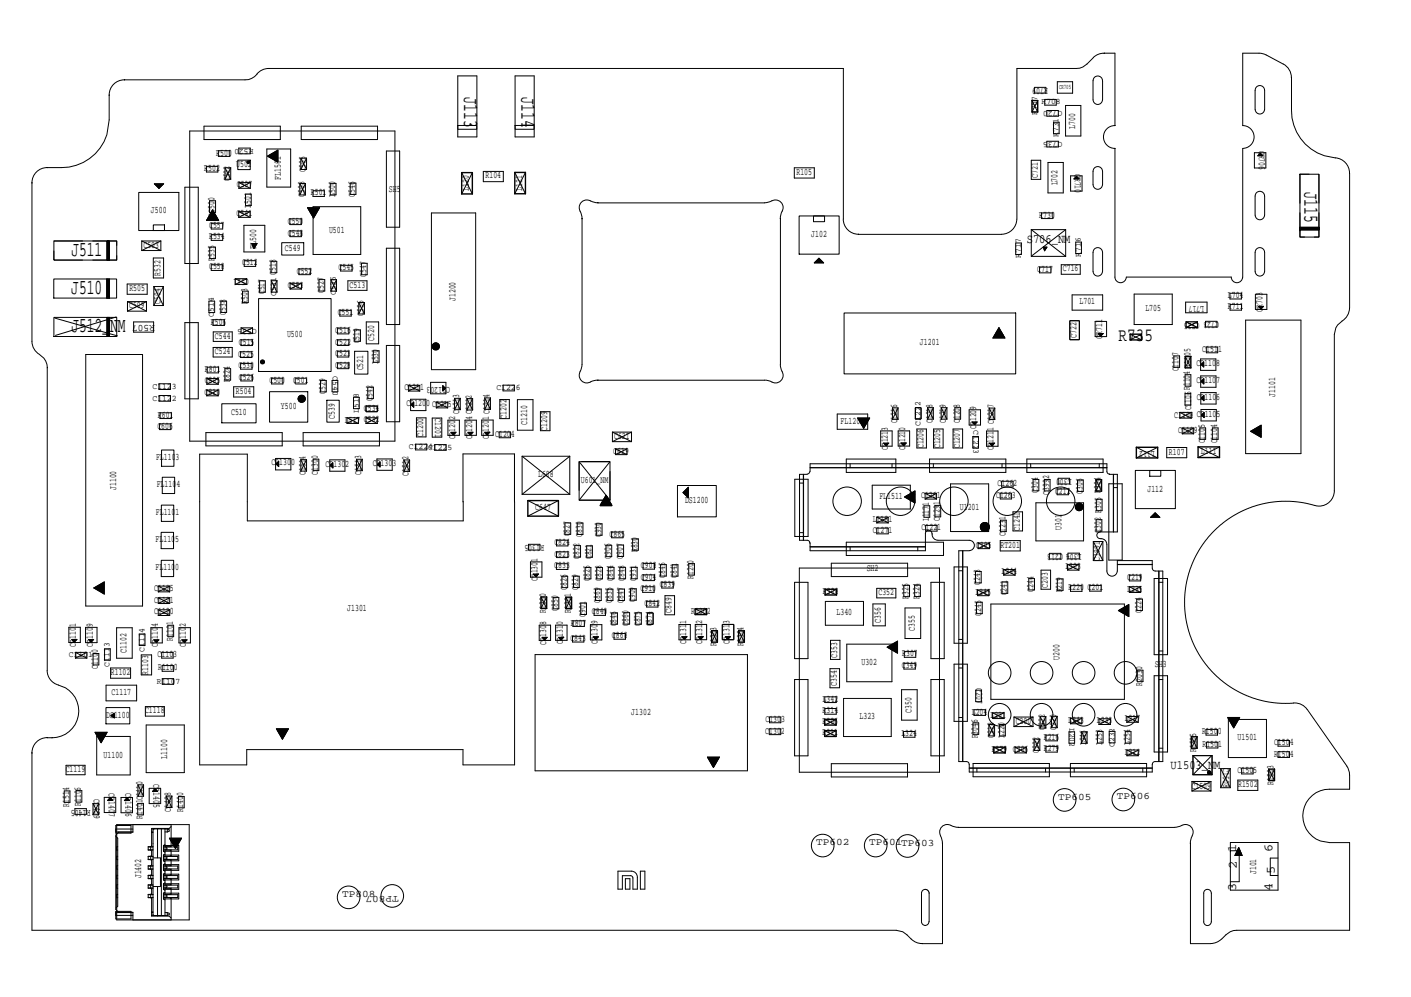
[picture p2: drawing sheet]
<svg xmlns="http://www.w3.org/2000/svg" width="297mm" height="210mm" viewBox="0 0 297 210" stroke-linecap="round" stroke-linejoin="round" font-family="sans-serif">
<defs><g id="words">
<g font-size="4.5">
<text x="97.7" y="20.3" transform="rotate(90 97.7 20.3)">J113</text>
<text x="109.8" y="20.3" transform="rotate(90 109.8 20.3)">J114</text>
<text x="274.6" y="40.4" transform="rotate(90 274.6 40.4)">J115</text>
<text x="15" y="53.8">J511</text>
<text x="15" y="61.8">J510</text>
<text x="15" y="69.9">J512_NM</text>
</g>
<text font-size="4" x="235.5" y="71.7">R735</text>
<g font-size="2.7">
<text x="216.2" y="51.2">S706_NM</text>
<text x="246.4" y="161.8">U1503_NM</text>
<text x="260.2" y="179.3" transform="rotate(-90 260.2 179.3)">1</text>
<text x="267.9" y="179.3" transform="rotate(-90 267.9 179.3)">6</text>
<text x="260.3" y="182.9" transform="rotate(-90 260.3 182.9)">2</text>
<text x="268.4" y="183.9" transform="rotate(-90 268.4 183.9)">5</text>
<text x="260.2" y="187.5" transform="rotate(-90 260.2 187.5)">3</text>
<text x="267.9" y="187.5" transform="rotate(-90 267.9 187.5)">4</text>
</g>
<g font-size="2.1">
<text x="220.6" y="18.6" transform="rotate(180 220.6 18.6)">R709</text>
<text x="226.3" y="27.1" transform="rotate(-90 226.3 27.1)">L700</text>
<text x="45.5" y="32.7">R500</text>
<text x="49.7" y="35.1">U502</text>
<text x="265" y="31.7" transform="rotate(90 265 31.7)">CR706</text>
<text x="43" y="36">R502</text>
<text x="48.4" y="38.2" transform="rotate(-90 48.4 38.2)">C502</text>
<text x="49.8" y="39.4">C507</text>
<text x="59.1" y="37.8" transform="rotate(-90 59.1 37.8)">FL1501</text>
<text x="64.1" y="41.5" transform="rotate(-90 64.1 41.5)">C508</text>
<text x="64.3" y="36.2" transform="rotate(-90 64.3 36.2)">C505</text>
<text x="65.4" y="41.1">R501</text>
<text x="70.5" y="41.5" transform="rotate(-90 70.5 41.5)">L500</text>
<text x="74.7" y="41.4" transform="rotate(-90 74.7 41.4)">C546</text>
<text x="81.9" y="40.4">SH5</text>
<text x="98.7" y="40.2" transform="rotate(-90 98.7 40.2)">L120</text>
<text x="102.2" y="37.6">R104</text>
<text x="109.9" y="40.2" transform="rotate(-90 109.9 40.2)">L121</text>
<text x="167.7" y="36.8">R105</text>
<text x="218.5" y="37.4" transform="rotate(-90 218.5 37.4)">C721</text>
<text x="222.6" y="39.1" transform="rotate(-90 222.6 39.1)">L702</text>
<text x="226.3" y="36.6" transform="rotate(90 226.3 36.6)">CR710</text>
<text x="31.8" y="44.9">J500</text>
<text x="45.1" y="45.6" transform="rotate(-90 45.1 45.6)">DS500</text>
<text x="49.8" y="45.6">C541</text>
<text x="52.8" y="43.8" transform="rotate(-90 52.8 43.8)">L501</text>
<text x="60.6" y="47.1">C550</text>
<text x="218.8" y="45.8">R730</text>
<text x="30.2" y="52.1">C503</text>
<text x="44" y="50.4">R534</text>
<text x="44" y="48">C557</text>
<text x="54" y="52.3" transform="rotate(-90 54 52.3)">FL500</text>
<text x="60" y="52.8">C549</text>
<text x="60.6" y="49.6">C548</text>
<text x="69.3" y="49">U501</text>
<text x="170.8" y="49.9">J102</text>
<text x="33.8" y="58.1" transform="rotate(-90 33.8 58.1)">R532</text>
<text x="44" y="56.7">C558</text>
<text x="45.2" y="54.9" transform="rotate(-90 45.2 54.9)">R535</text>
<text x="51" y="55.9">C512</text>
<text x="52.4" y="58.8" transform="rotate(180 52.4 58.8)">C511</text>
<text x="58.1" y="57.9" transform="rotate(-90 58.1 57.9)">C518</text>
<text x="62.5" y="57.6">C552</text>
<text x="71.3" y="56.9">C545</text>
<text x="77.1" y="58.3" transform="rotate(-90 77.1 58.3)">C547</text>
<text x="218.4" y="57.3">C717</text>
<text x="223.7" y="57.2">C716</text>
<text x="27.2" y="64.9">C509</text>
<text x="27.2" y="61.3">R505</text>
<text x="33.8" y="64" transform="rotate(-90 33.8 64)">C504</text>
<text x="52.1" y="64" transform="rotate(-90 52.1 64)">R503</text>
<text x="55.7" y="62" transform="rotate(-90 55.7 62)">C517</text>
<text x="60.6" y="60.7">C553</text>
<text x="68.2" y="61.7" transform="rotate(-90 68.2 61.7)">C527</text>
<text x="73.6" y="60.5">C513</text>
<text x="95.9" y="63.4" transform="rotate(-90 95.9 63.4)">J1200</text>
<text x="227.3" y="64.1">L701</text>
<text x="241.1" y="65.5">L705</text>
<text x="253.5" y="64.3" transform="rotate(180 253.5 64.3)">L717</text>
<text x="258.5" y="62.8">L704</text>
<text x="258.5" y="65.1">R711</text>
<text x="265.8" y="65.6" transform="rotate(-90 265.8 65.6)">CR703</text>
<text x="32.6" y="68.3" transform="rotate(180 32.6 68.3)">R507</text>
<text x="44.4" y="68.3">R506</text>
<text x="45.3" y="71.3">C544</text>
<text x="47.5" y="66.2" transform="rotate(-90 47.5 66.2)">C538</text>
<text x="60.4" y="71">U500</text>
<text x="70.6" y="70.1">C516</text>
<text x="71.1" y="66.4">C551</text>
<text x="76.5" y="66.5" transform="rotate(-90 76.5 66.5)">C556</text>
<text x="78.8" y="71.7" transform="rotate(-90 78.8 71.7)">C520</text>
<text x="226.6" y="71.2" transform="rotate(-90 226.6 71.2)">C722</text>
<text x="232" y="71.3" transform="rotate(-90 232 71.3)">CR711</text>
<text x="256.6" y="67.8" transform="rotate(180 256.6 67.8)">C723 C725</text>
<text x="45.2" y="74.6">C524</text>
<text x="50.2" y="75.1">C525</text>
<text x="50.2" y="77.5">C530</text>
<text x="50.3" y="72.5">C515</text>
<text x="70.6" y="75">C523</text>
<text x="70.6" y="77.4">C528</text>
<text x="70.6" y="72.5">C522</text>
<text x="75.7" y="72.3" transform="rotate(-90 75.7 72.3)">C519</text>
<text x="76.5" y="78" transform="rotate(-90 76.5 78)">C521</text>
<text x="79.6" y="76.7" transform="rotate(-90 79.6 76.7)">L530</text>
<text x="193.7" y="72.7">J1201</text>
<text x="251.9" y="77.1">CR1108</text>
<text x="253.1" y="74.1">C1511</text>
<text x="43.1" y="83.1">C810</text>
<text x="43.1" y="80.7">C805</text>
<text x="43.2" y="78.3">R801</text>
<text x="48.4" y="80.5" transform="rotate(-90 48.4 80.5)">R824</text>
<text x="49.7" y="82.9">R504</text>
<text x="50.3" y="80">C526</text>
<text x="56.7" y="80.6">C500</text>
<text x="61.7" y="80.6">C501</text>
<text x="68.5" y="83" transform="rotate(-90 68.5 83)">C529</text>
<text x="85.1" y="82.1">C1211</text>
<text x="94.7" y="81.4" transform="rotate(180 94.7 81.4)">CR1203</text>
<text x="248.1" y="78.2" transform="rotate(-90 248.1 78.2)">C1107</text>
<text x="251.9" y="80.6">CR1107</text>
<text x="268.5" y="83.5" transform="rotate(-90 268.5 83.5)">J1101</text>
<text x="33.2" y="87.9">R601</text>
<text x="48.7" y="87.4">C510</text>
<text x="59.1" y="86.1">Y500</text>
<text x="70.5" y="88.2" transform="rotate(-90 70.5 88.2)">C539</text>
<text x="72.6" y="89">L517 C532</text>
<text x="76.6" y="86.5">C534</text>
<text x="78.4" y="84.4" transform="rotate(-90 78.4 84.4)">C542</text>
<text x="85.6" y="85.5">CR1200 C1215</text>
<text x="91.6" y="88" transform="rotate(90 91.6 88)">C1201</text>
<text x="96.7" y="87.1" transform="rotate(-90 96.7 87.1)">C1213</text>
<text x="106.6" y="88.2" transform="rotate(-90 106.6 88.2)">C1202</text>
<text x="111" y="89.4" transform="rotate(-90 111 89.4)">C1210</text>
<text x="177" y="89.2">FL1202</text>
<text x="188.9" y="89.2" transform="rotate(-90 188.9 89.2)">C1216</text>
<text x="196.3" y="89.1" transform="rotate(-90 196.3 89.1)">C1218</text>
<text x="199.1" y="89.1" transform="rotate(-90 199.1 89.1)">C1219</text>
<text x="202" y="89.1" transform="rotate(-90 202 89.1)">C1208</text>
<text x="247.2" y="88">C1108 CR1105</text>
<text x="250.8" y="86.4" transform="rotate(-90 250.8 86.4)">C1106R1104 R1105</text>
<text x="251.9" y="84.1">CR1106</text>
<text x="33.1" y="90.2">C606</text>
<text x="89.1" y="92.1" transform="rotate(-90 89.1 92.1)">C1200</text>
<text x="95.8" y="92.5" transform="rotate(-90 95.8 92.5)">CR1202</text>
<text x="99.4" y="92.5" transform="rotate(-90 99.4 92.5)">CR1204 C1212</text>
<text x="102.9" y="92.5" transform="rotate(-90 102.9 92.5)">CR1201 C1214</text>
<text x="104.2" y="92">C1204</text>
<text x="115.2" y="90.7" transform="rotate(-90 115.2 90.7)">C1209</text>
<text x="129.1" y="95.5">C619</text>
<text x="129.3" y="92.4">C621</text>
<text x="186.9" y="94.8" transform="rotate(-90 186.9 94.8)">CR1213</text>
<text x="190.6" y="94.8" transform="rotate(-90 190.6 94.8)">CR1210</text>
<text x="194.4" y="94.4" transform="rotate(-90 194.4 94.4)">C1206</text>
<text x="197.9" y="94.4" transform="rotate(-90 197.9 94.4)">C1205</text>
<text x="202" y="94.4" transform="rotate(-90 202 94.4)">C1207</text>
<text x="205.5" y="90.4" transform="rotate(-90 205.5 90.4)">CR1209</text>
<text x="209.2" y="94.8" transform="rotate(-90 209.2 94.8)">CR1211 C1217</text>
<text x="243.1" y="94.9" transform="rotate(180 243.1 94.9)">L112</text>
<text x="246.1" y="95.7">R107</text>
<text x="248" y="91.1">C1109</text>
<text x="252.8" y="95.6">L111</text>
<text x="253.6" y="93.4" transform="rotate(-90 253.6 93.4)">C1105</text>
<text x="256.2" y="93.4" transform="rotate(-90 256.2 93.4)">C1104</text>
<text x="32.8" y="96.9">FL1103</text>
<text x="57.1" y="98">CR1300</text>
<text x="64.3" y="100.1" transform="rotate(-90 64.3 100.1)">C1514</text>
<text x="66.9" y="99.9" transform="rotate(-90 66.9 99.9)">C1300</text>
<text x="68.6" y="98.3">CR1302</text>
<text x="76" y="100" transform="rotate(-90 76 100)">C1513</text>
<text x="78.5" y="98.1">CR1303</text>
<text x="86" y="100.1" transform="rotate(-90 86 100.1)">C1512</text>
<text x="113.3" y="100.5">L608</text>
<text x="122.3" y="101.7">U601_NM</text>
<text x="225.6" y="100.8" transform="rotate(180 225.6 100.8)">L300</text>
<text x="24.4" y="103.2" transform="rotate(-90 24.4 103.2)">J1100</text>
<text x="33" y="102.6">FL1104</text>
<text x="112.7" y="107.4">C647</text>
<text x="144.2" y="105.9">DS1200</text>
<text x="185.1" y="105.1">FL1511</text>
<text x="193.9" y="104.9">C1261</text>
<text x="202.1" y="107.3">U1201</text>
<text x="209.7" y="104.8">C1263</text>
<text x="210" y="102.3">C1262</text>
<text x="218.5" y="103.8" transform="rotate(-90 218.5 103.8)">C304</text>
<text x="220.8" y="104.2" transform="rotate(-90 220.8 104.2)">C3992</text>
<text x="222.1" y="104">C212</text>
<text x="227.9" y="103.9" transform="rotate(-90 227.9 103.9)">C306</text>
<text x="241.6" y="103.5">J112</text>
<text x="32.8" y="108.5">FL1101</text>
<text x="119.9" y="112.9" transform="rotate(-90 119.9 112.9)">C827</text>
<text x="126.6" y="113.1" transform="rotate(-90 126.6 113.1)">C930</text>
<text x="128.3" y="113">C865</text>
<text x="183.7" y="109.9">L1181</text>
<text x="183.7" y="112.2">C1271</text>
<text x="194" y="111.6">C1221</text>
<text x="195.5" y="109.8" transform="rotate(-90 195.5 109.8)">L1171</text>
<text x="197.8" y="109.7" transform="rotate(-90 197.8 109.7)">C1291</text>
<text x="211.6" y="112.8" transform="rotate(-90 211.6 112.8)">C1231</text>
<text x="214.7" y="111.8" transform="rotate(-90 214.7 111.8)">C1241</text>
<text x="223.5" y="111.5" transform="rotate(-90 223.5 111.5)">U301</text>
<text x="231.8" y="112.3" transform="rotate(-90 231.8 112.3)">C302 R305 R304</text>
<text x="32.8" y="114.2">FL1105</text>
<text x="114.5" y="114.8" transform="rotate(180 114.5 114.8)">R1305</text>
<text x="116.7" y="119.7">C833</text>
<text x="116.7" y="114.7">C824</text>
<text x="116.7" y="117.2">C823</text>
<text x="122" y="117.7" transform="rotate(-90 122 117.7)">C822 C830</text>
<text x="134.2" y="116.3" transform="rotate(-90 134.2 116.3)">R830</text>
<text x="134.9" y="119.6">C908</text>
<text x="205.5" y="115.3">C205</text>
<text x="210.6" y="115.3">RT201</text>
<text x="224.3" y="119.8">L303</text>
<text x="227.7" y="116.6" transform="rotate(180 227.7 116.6)">L304 C213</text>
<text x="231.6" y="118.1" transform="rotate(-90 231.6 118.1)">C3991</text>
<text x="32.5" y="124.4">C1125</text>
<text x="32.8" y="120.1">FL1100</text>
<text x="113.2" y="122.4" transform="rotate(-90 113.2 122.4)">CR1301</text>
<text x="119.3" y="124.2" transform="rotate(-90 119.3 124.2)">C826</text>
<text x="121.7" y="124.1" transform="rotate(-90 121.7 124.1)">C829</text>
<text x="124.2" y="122.3" transform="rotate(-90 124.2 122.3)">C825 C821</text>
<text x="134.8" y="124.5">C910</text>
<text x="134.9" y="122">C904</text>
<text x="138.9" y="123.6">C839</text>
<text x="140.1" y="121.7" transform="rotate(-90 140.1 121.7)">C845</text>
<text x="142.5" y="121.8" transform="rotate(-90 142.5 121.8)">C841</text>
<text x="146" y="121.9" transform="rotate(-90 146 121.9)">R1200</text>
<text x="173.2" y="125.1">R308</text>
<text x="182.5" y="120.2">SH2</text>
<text x="184.9" y="125.3">C352</text>
<text x="205.3" y="125.2">L245</text>
<text x="206.4" y="123.2" transform="rotate(-90 206.4 123.2)">C243</text>
<text x="210.8" y="120.9">L244</text>
<text x="212" y="125.4" transform="rotate(-90 212 125.4)">C241</text>
<text x="217.6" y="124.7" transform="rotate(-90 217.6 124.7)">C244</text>
<text x="220.6" y="123.7" transform="rotate(-90 220.6 123.7)">C203</text>
<text x="223.6" y="124.7" transform="rotate(-90 223.6 124.7)">R219</text>
<text x="224.9" y="124.3">R220 C201</text>
<text x="237.3" y="124.5">L235</text>
<text x="237.3" y="122.1">C219</text>
<text x="32.5" y="126.9">C1121</text>
<text x="32.5" y="129.4">C1120</text>
<text x="73.1" y="128.7">J1301</text>
<text x="114.9" y="129" transform="rotate(-90 114.9 129)">R1300</text>
<text x="117.5" y="128.6" transform="rotate(-90 117.5 128.6)">C850</text>
<text x="120.1" y="129" transform="rotate(-90 120.1 129)">R1301</text>
<text x="120.2" y="131.7">R807</text>
<text x="123.3" y="129.8" transform="rotate(-90 123.3 129.8)">C901</text>
<text x="124.6" y="129.4">C840</text>
<text x="126.4" y="126.9" transform="rotate(-90 126.4 126.9)">C869 C828</text>
<text x="128.8" y="126.9" transform="rotate(-90 128.8 126.9)">C835 C844 C906</text>
<text x="129.8" y="131.9" transform="rotate(-90 129.8 131.9)">C846</text>
<text x="131.3" y="126.9" transform="rotate(-90 131.3 126.9)">C847 C848 C907</text>
<text x="132.3" y="131.8" transform="rotate(-90 132.3 131.8)">C860</text>
<text x="133.7" y="126.8" transform="rotate(-90 133.7 126.8)">C909 C931</text>
<text x="134.8" y="131.9" transform="rotate(-90 134.8 131.9)">C875</text>
<text x="135.7" y="127.6">C842</text>
<text x="137.3" y="131.9" transform="rotate(-90 137.3 131.9)">C874</text>
<text x="141.4" y="129.1" transform="rotate(-90 141.4 129.1)">C849</text>
<text x="145.5" y="129.2">R1302</text>
<text x="176.1" y="129.5">L340</text>
<text x="185.5" y="131.1" transform="rotate(-90 185.5 131.1)">C356</text>
<text x="191.3" y="126.1" transform="rotate(-90 191.3 126.1)">R325</text>
<text x="193.5" y="126" transform="rotate(-90 193.5 126)">R324</text>
<text x="206.6" y="129.6" transform="rotate(-90 206.6 129.6)">C245</text>
<text x="240.3" y="129" transform="rotate(-90 240.3 129)">C224</text>
<text x="16" y="136.1" transform="rotate(-90 16 136.1)">CR1101</text>
<text x="19.5" y="136.2" transform="rotate(-90 19.5 136.2)">CR1109</text>
<text x="26.6" y="137.5" transform="rotate(-90 26.6 137.5)">C1102</text>
<text x="33.2" y="136.2" transform="rotate(-90 33.2 136.2)">CR1104</text>
<text x="36.4" y="134.9" transform="rotate(-90 36.4 134.9)">R1101</text>
<text x="39.2" y="136.2" transform="rotate(-90 39.2 136.2)">CR1102</text>
<text x="115" y="135.7" transform="rotate(-90 115 135.7)">CR1308</text>
<text x="118.5" y="135.7" transform="rotate(-90 118.5 135.7)">CR1310</text>
<text x="120.1" y="135">C843</text>
<text x="125.8" y="135.6" transform="rotate(-90 125.8 135.6)">CR1309</text>
<text x="128.8" y="134.4">C868</text>
<text x="144.4" y="135.6" transform="rotate(-90 144.4 135.6)">CR1311</text>
<text x="147.8" y="135.6" transform="rotate(-90 147.8 135.6)">CR1312</text>
<text x="150.8" y="136.1" transform="rotate(-90 150.8 136.1)">R1303</text>
<text x="153.6" y="135.6" transform="rotate(-90 153.6 135.6)">CR1313</text>
<text x="156.5" y="136.1" transform="rotate(-90 156.5 136.1)">R1304</text>
<text x="192.6" y="132.9" transform="rotate(-90 192.6 132.9)">C355</text>
<text x="20.6" y="140.9" transform="rotate(-90 20.6 140.9)">C1100</text>
<text x="23.3" y="142.1">R1102</text>
<text x="31.2" y="142" transform="rotate(-90 31.2 142)">R1103</text>
<text x="33.2" y="138.3">C1103</text>
<text x="33.3" y="141.1">R1100</text>
<text x="176.2" y="138.5" transform="rotate(-90 176.2 138.5)">C353</text>
<text x="181.4" y="140">U302</text>
<text x="189.8" y="140.7">C349</text>
<text x="189.9" y="138.2">R307</text>
<text x="223.1" y="138.9" transform="rotate(-90 223.1 138.9)">U200</text>
<text x="243.1" y="140.5">SH3</text>
<text x="23.5" y="146.3">C1117</text>
<text x="173.2" y="147.7">L342</text>
<text x="176.1" y="144.4" transform="rotate(-90 176.1 144.4)">C354</text>
<text x="205.5" y="144.8" transform="rotate(90 205.5 144.8)">C207</text>
<text x="240.4" y="144.4" transform="rotate(-90 240.4 144.4)">R2030</text>
<text x="22.3" y="151.1">DS1100</text>
<text x="30.5" y="150.2">C1118</text>
<text x="132.9" y="150.5">J1302</text>
<text x="161.1" y="154.5">C1302</text>
<text x="161.1" y="152">C1303</text>
<text x="173.2" y="152.4">R306</text>
<text x="173.2" y="154.8">R311</text>
<text x="173.2" y="150.2">R314</text>
<text x="181" y="151.5">L323</text>
<text x="189.8" y="155">L324</text>
<text x="191.9" y="150.1" transform="rotate(-90 191.9 150.1)">C350</text>
<text x="204.6" y="150.5">L204</text>
<text x="205.8" y="155.5" transform="rotate(-90 205.8 155.5)">R3046</text>
<text x="208.5" y="151.1">L201</text>
<text x="209.2" y="155.4" transform="rotate(-90 209.2 155.4)">C218</text>
<text x="211.4" y="155.4" transform="rotate(-90 211.4 155.4)">L220</text>
<text x="213.8" y="152.4">C200</text>
<text x="219.7" y="155.8">R216</text>
<text x="220" y="153.7" transform="rotate(-90 220 153.7)">C222</text>
<text x="222.4" y="153.6" transform="rotate(-90 222.4 153.6)">C220</text>
<text x="224.9" y="152.2">L243</text>
<text x="230.9" y="152.3">L233</text>
<text x="236.8" y="151.9">L217</text>
<text x="253" y="154.6">R1500</text>
<text x="260.5" y="155.9">U1501</text>
<text x="21.8" y="159.5">U1100</text>
<text x="35.2" y="159.7" transform="rotate(-90 35.2 159.7)">L1100</text>
<text x="208.8" y="158.3">R379 C206</text>
<text x="218.7" y="158.4" transform="rotate(-90 218.7 158.4)">C202</text>
<text x="219.7" y="158.2">R279</text>
<text x="228.7" y="156.9" transform="rotate(-90 228.7 156.9)">L246</text>
<text x="232" y="156.9" transform="rotate(-90 232 156.9)">L253</text>
<text x="236.8" y="158.9">L212</text>
<text x="237.9" y="156.9" transform="rotate(-90 237.9 156.9)">L254</text>
<text x="251.8" y="158.4" transform="rotate(-90 251.8 158.4)">R1505</text>
<text x="253.1" y="157.3">R1501</text>
<text x="257.5" y="161.7" transform="rotate(90 257.5 161.7)">C1508</text>
<text x="268.2" y="159.3">R1504</text>
<text x="268.2" y="156.9">C1504</text>
<text x="13.8" y="162.5">C1119</text>
<text x="22.9" y="167" transform="rotate(90 22.9 167)">CR1407</text>
<text x="26.4" y="167" transform="rotate(90 26.4 167)">CR1406</text>
<text x="32.3" y="165.1" transform="rotate(90 32.3 165.1)">CR1405</text>
<text x="250.8" y="166">C1509</text>
<text x="260.5" y="162.7">C1505</text>
<text x="260.6" y="165.7">R1502</text>
<text x="268.1" y="165.2" transform="rotate(-90 268.1 165.2)">R1503</text>
<text x="14.5" y="169.8" transform="rotate(-90 14.5 169.8)">R1514</text>
<text x="17" y="169.7" transform="rotate(-90 17 169.7)">R1106</text>
<text x="19" y="170.4" transform="rotate(180 19 170.4)">R1405</text>
<text x="19.8" y="168.3" transform="rotate(90 19.8 168.3)">C1409</text>
<text x="30" y="172.4" transform="rotate(-90 30 172.4)">R1401C1410</text>
<text x="36" y="170.9" transform="rotate(-90 36 170.9)">C1408</text>
<text x="38.6" y="171" transform="rotate(-90 38.6 171)">R1400</text>
<text x="222.8" y="168.4">TP605</text>
<text x="235.1" y="168.3">TP606</text>
<text x="171.8" y="177.9">TP602</text>
<text x="183" y="177.9">TP601TP603</text>
<text x="29.7" y="184.9" transform="rotate(-90 29.7 184.9)">J1402</text>
<text x="264.4" y="184.1" transform="rotate(-90 264.4 184.1)">J101</text>
<text x="72" y="188.9">TP808</text>
<text x="84" y="188.7" transform="rotate(180 84 188.7)">TP807</text>
</g>
<g font-size="1.8">
<text x="219.3" y="22">R708</text>
<text x="223.7" y="23.4" transform="rotate(180 223.7 23.4)">C720</text>
<text x="218.3" y="24.2" transform="rotate(-90 218.3 24.2)">R707</text>
<text x="222.8" y="28.8" transform="rotate(-90 222.8 28.8)">R731</text>
<text x="223.6" y="29.9" transform="rotate(180 223.6 29.9)">C735</text>
<text x="53.3" y="31.3" transform="rotate(180 53.3 31.3)">R520</text>
<text x="214.9" y="54.2" transform="rotate(-90 214.9 54.2)">R717</text>
<text x="227.5" y="54" transform="rotate(-90 227.5 54)">R716</text>
<text x="58.2" y="62.4" transform="rotate(-90 58.2 62.4)">C531</text>
<text x="70.7" y="62.1" transform="rotate(-90 70.7 62.1)">C536</text>
<text x="45" y="66.7" transform="rotate(-90 45 66.7)">C514</text>
<text x="54" y="69.2" transform="rotate(180 54 69.2)">C535</text>
<text x="32.1" y="81.9">C1123</text>
<text x="70.1" y="79.2" transform="rotate(90 70.1 79.2)">C540</text>
<text x="104.5" y="82.2">C1226</text>
<text x="32.1" y="84.3">C1122</text>
<text x="75.5" y="86.9" transform="rotate(-90 75.5 86.9)">L518</text>
<text x="193.8" y="89.6" transform="rotate(-90 193.8 89.6)">C1222</text>
<text x="86.1" y="94.6">C1224</text>
<text x="90.1" y="94.7">C1225</text>
<text x="204.9" y="90.6" transform="rotate(90 204.9 90.6)">C1223</text>
<text x="30.4" y="137.2" transform="rotate(-90 30.4 137.2)">C1114</text>
<text x="14.5" y="138.4">C1101</text>
<text x="23.1" y="140.4" transform="rotate(-90 23.1 140.4)">C1113</text>
<text x="33" y="144">R1107</text>
<text x="225.1" y="153.2" transform="rotate(90 225.1 153.2)">L202</text>
<text x="234.6" y="157.3" transform="rotate(-90 234.6 157.3)">C232</text>
</g>
<text font-size="1.4" x="222.9" y="18.7">CR705</text>
</g></defs>
<g fill="none" stroke="#000" stroke-width=".21">
<path d="M54.1 15.6l1.1-.9 1.4-.3h120.9v31.7a3.2 3.2 0 0 0 3.3 3.2h30.1a3.2 3.2 0 0 0 3.2-3.2M54.1 15.6a3.1 3.1 0 0 1-2.5 1.2h-25.4a3.2 3.2 0 0 0-3.2 3.3v5.2a10 10 0 0 1-10 10h-3a3.2 3.2 0 0 0-3.3 3.2v33.4a3.2 3.2 0 0 0 1.6 2.7M96.4 16h4v12.8h-4zM108.4 16h4.1v12.8h-4.1zM217.8 18.4h2.4v1.2h-2.4zM222.6 17.2h3.2v2.4h-3.2zM230.2 12.1l.8-.6 .9-.3h2.8v15.3M230.2 12.1l-1.4 1.4-.8 .6-.7 .3h-13.2v31.7M230.4 16.3a1.01 1.01 0 0 1 1.1-.2 1.01 1.01 0 0 1 .6 .9v4a.98 .98 0 0 1-1 1 .98 .98 0 0 1-1-1v-4zM264.2 19v4M264.2 19a.98 .98 0 0 1 1-1 .98 .98 0 0 1 1 1M266.2 19v4"/>
<path d="M270.2 13.5a3.2 3.2 0 0 1 1.7 2.9v6.8a10 10 0 0 0 9.3 10.1M270.2 13.5l-4.4-2.2-4.2-.1v15.3M32.5 38.7h2l-1 1zM32.5 38.7h1.9M32.6 38.8h1.7M32.7 38.9h1.5M32.8 39h1.4M32.9 39.1h1.2M33 39.2h1M33 39.2h.9M33.1 39.3h.7M33.2 39.4h.5"/>
<path d="M33.3 39.5h.4M33.4 39.6h.2M33.5 39.7h.1M38.9 39.4h2.8v16.1h-2.8zM39.9 27.6h43.2v65.3h-43.2zM42.9 26.6h16.1v2.8h-16.1zM43.5 35h2.4v1.2h-2.4zM46 31.7h2.4v1.2h-2.4zM47.4 35.3v2.4M47.4 37.7h1.2M47.4 35.3l1.2 2.4M47.4 35.3h1.2"/>
<path d="M48.6 35.3v2.4M48.6 35.3l-1.2 2.4M50.1 33.7h2.6v2h-2.6zM50.3 31.2h2.4v1.2h-2.4zM50.3 39.6h2.4M50.3 38.4l2.4 1.2M50.3 38.4v1.2M50.3 38.4h2.4M52 34.1h.6M52 34.2h.6M52 34.3h.6M52 34h.5"/>
<path d="M52.1 34.4h.4M52.1 33.9h.3M52.2 34.4h.2M52.7 38.4l-2.4 1.2M52.7 38.4v1.2M56.2 31.4h5v8h-5zM56.3 32.9l2.2-1.3v2.5zM56.4 32.9h2.1M56.4 32.8h2.1M56.5 32.7h2M56.5 33h2M56.7 33.1h1.8"/>
<path d="M56.7 32.7h1.8M56.8 33.2h1.7M56.8 32.6h1.7M57 33.3h1.5M57 32.5h1.5M57.1 33.3h1.4M57.1 32.4h1.4M57.3 33.4h1.2M57.3 32.3h1.2M57.4 33.5h1.1M57.4 32.2h1.1M57.5 33.6h1"/>
<path d="M57.5 32.2h1M57.7 33.7h.8M57.7 32.1h.8M57.8 33.8h.7M57.8 32h.7M58 33.8h.5M58 31.9h.5M58.1 33.9h.4M58.1 31.8h.4M58.3 34h.2M58.3 31.7h.2M58.4 34.1h.1"/>
<path d="M58.4 31.6h.1M63.1 38.6h1.2M63.1 38.6v2.4M63.1 38.6l1.2 2.4M63.3 33.3h1.2M63.3 33.3v2.4M63.3 35.7h1.2M63.3 33.3l1.2 2.4M63.4 26.6h16.1v2.8h-16.1zM64.3 38.6l-1.2 2.4M64.3 38.6v2.4M64.5 33.3v2.4"/>
<path d="M64.5 33.3l-1.2 2.4M69.5 38.6h1.2v2.4h-1.2zM73.7 38.5h1.2v2.4h-1.2zM81.3 31.8h2.8v16h-2.8zM96.4 26.4h4v.8h-4zM97.2 36.3l2.2 4.5M99.4 36.3l-2.2 4.5M101.7 36.1h4.3v2.1h-4.3zM108.4 36.3l2.2 4.5M108.4 26.4h4v.8h-4zM110.6 36.3l-2.2 4.5M167.2 35.3h4.2v2.2h-4.2z"/>
<path d="M217.1 33.7h2v4.1h-2zM217.3 21.2l1.2 2.4M218.5 21.2l-1.2 2.4M219.9 20.9h2.5v1.2h-2.5zM220.4 23.3h2.4v1.2h-2.4zM220.4 29.7h2.4v1.2h-2.4zM220.6 34.2h3.2v6.4h-3.2zM221.8 25.7h1.2v2.5h-1.2zM224.3 22.2h3.2v6.4h-3.2zM225.4 37h2.4v3.2h-2.4zM226.1 37.6h1M226.2 37.5h.9"/>
<path d="M226.3 37.5h.7M226.4 37.4h.5M226.5 37.3h.3M226.5 37.2h.2M226.6 37.1l.6 .6h-1.1zM230.4 35.4a1.01 1.01 0 0 1 1.1-.2 1.01 1.01 0 0 1 .6 .9v2.8a.98 .98 0 0 1-1 1 .98 .98 0 0 1-1-1v-2.9zM234.7 26.4a2.4 2.4 0 0 0-2.4 2.4 2.4 2.4 0 0 0 2.4 2.4v27.1a1.2 1.2 0 0 0 1.2 1.2 1.2 1.2 0 0 0 1.2-1.2M261.6 26.4a2.41 2.41 0 0 1 2.4 2.5 2.41 2.41 0 0 1-2.4 2.4v27a1.2 1.2 0 0 1-1.2 1.2 1.2 1.2 0 0 1-1.2-1.2h-22.1M264.1 32.2h2.4v3.2h-2.4zM264.2 23a.98 .98 0 0 0 1 1 .98 .98 0 0 0 1-1M264.8 32.8l.5-.5 .5 .5zM264.8 32.7h1"/>
<path d="M264.9 32.7h.8M265 32.6h.6M265.1 32.5h.5M265.2 32.4h.3M265.3 32.3h.1M273.7 36.7h4v13.2h-4zM281.2 33.2a3.2 3.2 0 0 1 2.9 3.3v28.4a3.2 3.2 0 0 1-1.6 2.7M11.3 58.7h13.2v4.1h-13.2zM11.3 50.7h13.3v4.1h-13.3zM22.5 58.7h.5v4.1h-.5zM22.5 60h.5M22.5 59.9h.5"/>
<path d="M22.5 59.8h.5M22.5 59.7h.5M22.5 59.6h.5M22.5 59.5h.5M22.5 59.4h.5M22.5 59.3h.5M22.5 59.2h.5M22.5 59.1h.5M22.5 59h.5M22.5 58.9h.5M22.5 58.8h.5M22.5 50.7h.1"/>
<path d="M22.5 52.3h.5M22.5 52.2h.5M22.5 52.1h.5M22.5 52h.5M22.5 51.9h.5M22.5 51.8h.5M22.5 51.7h.5M22.5 51.6h.5M22.5 51.5h.5M22.5 51.4h.5M22.5 51.3h.5M22.5 52.7h.5"/>
<path d="M22.5 52.6h.5M22.5 52.5h.5M22.5 52.4h.5M22.5 50.7h.5v4.1h-.5zM22.5 54.7h.5M22.5 54.6h.5M22.5 54.5h.5M22.5 54.4h.5M22.5 54.3h.5M22.5 53.6h.5M22.5 53.1h.5M22.5 54h.5"/>
<path d="M22.5 50.9h.5M22.5 54.2h.5M22.5 54.1h.5M22.5 53.9h.5M22.5 53.8h.5M22.5 53.7h.5M22.5 53.5h.5M22.5 53.4h.5M22.5 53.3h.5M22.5 53.2h.5M22.5 53h.5M22.5 52.9h.5"/>
<path d="M22.5 52.8h.5M22.5 51.2h.5M22.5 51.1h.5M22.5 51h.5M22.5 50.8h.5M26.8 59.8h4.2v2.2h-4.2zM29.2 40.5h8.5v8h-8.5zM29.8 52.7h4.1M29.8 50.7h4.1M29.8 50.7v2M29.8 50.7l4.1 2M32.3 47.3h2.3v1.2h-2.3z"/>
<path d="M32.3 54.3h2.1v4.2h-2.1zM33.9 50.7v2M33.9 50.7l-4.1 2M43.5 46.3h2.5M43.6 46.2h2.3M43.6 46.1h2.3M43.7 46.1h2.1M43.7 46h2.1M43.8 45.9h1.9M43.8 45.8h1.9M43.9 45.7h1.7M43.9 45.6h1.7"/>
<path d="M44 45.6h1.5M44 45.5h1.5M44.1 45.4h1.3M44.1 45.3h1.3M44.1 42.3h1.3v2.4h-1.3zM44.2 52h1.2v2.4h-1.2zM44.2 45.2h1.2M44.2 45.1h1.1M44.3 45.1h1M44.3 45h.9M44.4 44.9h.7M44.4 44.8h.7"/>
<path d="M44.5 47h2.4v1.2h-2.4zM44.5 49.4h2.4v1.2h-2.4zM44.5 55.7h2.4v1.2h-2.4zM44.5 44.6h.5M44.6 44.6h.4M44.6 44.5h.3M44.7 44.4h.2M44.7 44.3h.1M44.7 44.2h.1M44.8 44.2l1.2 2.2h-2.5zM49.5 59.9h2.4M49.5 58.7l2.4 1.2"/>
<path d="M49.5 58.7v1.2M49.5 58.7h2.4M50.2 45.8h2.5M50.2 44.6h2.5M50.2 44.6l2.5 1.2M50.2 44.6v1.2M51.3 47.4h4.4v5.6h-4.4zM51.4 54.9h2.4v1.2h-2.4zM51.7 40.9h1.2v2.4h-1.2zM51.9 58.7v1.2M51.9 58.7l-2.4 1.2M52.7 44.6v1.2"/>
<path d="M52.7 44.6l-2.5 1.2M53 51.3h1.1l-.6 1zM53 51.4h1.1M53.1 51.5h.9M53.1 51.6h.8M53.2 51.7h.6M53.2 51.8h.6M53.3 51.9h.4M53.3 52h.4M53.3 52h.3M53.4 52.1h.2M53.4 52.2h.1"/>
<path d="M53.5 52.3h.1M54.6 59.1h1.3v2.4h-1.3zM57.1 55h1.2v2.4h-1.2zM57.1 59.1h1.2M57.1 59.1l1.2 2.4M57.1 59.1v2.4M58.3 59.1l-1.2 2.4M58.3 59.1v2.4M59.3 51.1h4.6v2.6h-4.6zM61 46.1h2.4v1.2h-2.4zM61 48.6h2.5v1.2h-2.5zM61.1 59.6h2.4"/>
<path d="M61.1 59.6l2.4 1.3M61.1 59.6v1.3M62.9 56.6h2.4v1.2h-2.4zM63.1 41h1.2M63.5 59.6l-2.4 1.3M63.5 59.6v1.3M64.7 43.7h2.6l-1.3 2.2zM64.8 43.8h2.4M64.8 43.9h2.4M64.9 44h2.2M65 44.1h2M65 44.2h2"/>
<path d="M65.1 44.3h1.8M65.1 44.4h1.8M65.2 44.5h1.6M65.2 44.6h1.6M65.3 44.6h1.4M65.3 44.7h1.4M65.4 44.8h1.3M65.4 44.9h1.2M65.5 45h1M65.5 45.1h1M65.6 45.2h.8M65.7 45.3h.7"/>
<path d="M65.7 45.4h.6M65.8 45.5h.4M65.8 45.6h.4M65.9 45.7h.2M65.9 40.2h2.4v1.2h-2.4zM65.9 43.5h10v10.1h-10zM66 45.8h.1M66 45.9h.1M67.2 58.9h1.2v2.4h-1.2zM69.7 58.9h1.1M69.7 58.9v2.4M69.7 58.9l1.1 2.4"/>
<path d="M70.8 58.9l-1.1 2.4M70.8 58.9v2.4M71.7 55.9h2.4v1.2h-2.4zM73.2 59.1h4.1v2h-4.1zM76.1 55.4h1.2v2.4h-1.2zM81.3 52.3h2.8v16h-2.8zM90.8 44.8h9.3v33h-9.3zM125.9 42.7l-.8-.1a2.12 2.12 0 0 0-2.9 .1 2.27 2.27 0 0 0 .2 2.5l.1 31.5-.4 1.5M125.9 42.7h35M162.5 42.3l-1.6 .4M162.5 42.3a1.64 1.64 0 0 1 2 .4 1.64 1.64 0 0 1 0 2.1l-.2 1.2M164.3 46v30.7"/>
<path d="M168.2 45.5h8.5v8h-8.5zM171.3 45.5h2.3v1.2h-2.3zM171.4 55.3h2M171.5 55.2h1.8M171.6 55.2h1.6M171.7 55.1h1.4M171.8 55h1.3M171.8 54.9h1.2M171.9 54.8h1M172 54.8h.8M172.1 54.7h.6M172.2 54.6h.4"/>
<path d="M172.3 54.5h.2M172.4 54.4h.1M172.4 54.4l1 1h-2zM213.8 51.2h1.2v2.4h-1.2zM217.1 48.3l7.2 5.7M217.1 48.3v5.7h7.2M217.1 48.3h7.2M218.8 56.2h2.4v1.2h-2.4zM219.2 44.8h2.5v1.2h-2.5zM219.6 52h.8l-.5 .8zM219.7 52h.7M219.7 52.1h.6"/>
<path d="M219.7 52.2h.6M219.7 52.3h.5M219.8 52.4h.4M219.8 52.5h.3M219.8 52.6h.3M219.9 52.6h.1M219.9 52.7h.1M223.4 55.7h4v2h-4zM224.3 48.3l-7.1 5.5M224.3 48.3v5.7M226.5 51h1.2v2.4h-1.2zM230.4 52.4a1.01 1.01 0 0 1 1.1-.2 1.01 1.01 0 0 1 .6 .9v4a.98 .98 0 0 1-1 1 .98 .98 0 0 1-1-1v-4z"/>
<path d="M264.2 41.3v4M264.2 53.1v4M264.2 57.1a.98 .98 0 0 0 1 1 .98 .98 0 0 0 1-1M264.2 53.1a.98 .98 0 0 1 1-1 .98 .98 0 0 1 1 1M264.2 45.3a.98 .98 0 0 0 1 1 .98 .98 0 0 0 1-1M264.2 41.3a.98 .98 0 0 1 1-1 .98 .98 0 0 1 1 1M266.2 41.3v4M266.2 53.1v4M273.7 48.4h.1M273.7 48.3h4M273.7 48.2h4M273.7 48.1h4"/>
<path d="M273.7 48h4M273.7 47.9h4M277.7 47.9h.1M277.7 47.9h-4v.5M277.7 47.9v.4h-4M8.3 74.7a3.3 3.3 0 0 1 1.7 2.7l-.1 63.7a3.2 3.2 0 0 0 2.4 3.1M11.3 66.8h13.3v4h-13.3zM11.6 67l13.1 3.7M18.1 74.6h11.9v53h-11.9zM22.5 62.7h.5M22.5 62.6h.5M22.5 62.5h.5"/>
<path d="M22.5 62.4h.5M22.5 62.3h.5M22.5 62.2h.5M22.5 62.1h.5M22.5 62h.5M22.5 61.9h.5M22.5 61.8h.5M22.5 61.7h.5M22.5 61.6h.5M22.5 61.5h.5M22.5 61.4h.5M22.5 61.3h.5"/>
<path d="M22.5 61.2h.5M22.5 61.1h.5M22.5 61h.5M22.5 60.9h.5M22.5 60.8h.5M22.5 60.7h.5M22.5 60.6h.5M22.5 60.5h.5M22.5 60.4h.5M22.5 60.3h.5M22.5 60.2h.5M22.5 60.1h.5"/>
<path d="M22.5 70.8h.5M22.5 70.7h.5M22.5 70.6h.5M22.5 70.5h.5M22.5 70.4h.5M22.5 70.3h.5M22.5 70.2h.5M22.5 70.1h.5M22.5 70h.5M22.5 69.9h.5M22.5 69.8h.5M22.5 69.7h.5"/>
<path d="M22.5 69.6h.5M22.5 69.5h.5M22.5 69.4h.5M22.5 69.3h.5M22.5 69.2h.5M22.5 69.1h.5M22.5 69h.5M22.5 68.9h.5M22.5 68.8h.5M22.5 68.7h.5M22.5 68.6h.5M22.5 68.5h.5"/>
<path d="M22.5 68.4h.5M22.5 68.3h.5M22.5 68.2h.5M22.5 68.1h.5M22.5 68h.5M22.5 67.9h.5M22.5 67.8h.5M22.5 67.7h.5M22.5 67.6h.5M22.5 67.5h.5M22.5 67.4h.5M22.5 67.3h.5"/>
<path d="M22.5 67.2h.5M22.5 67.1h.5M22.5 67h.5M22.5 66.9h.5M22.5 66.8h.5v4h-.5zM24.5 66.7l-12.8 3.9M26.8 65.5h4M26.8 63.5l4 2M26.8 63.5v2M26.8 63.5h4M28.1 67.8h4.2v2.1h-4.2zM30.8 63.5v2"/>
<path d="M30.8 63.5l-4 2M32.4 60.3h2M32.4 60.3v4M32.4 64.3h2M32.4 60.3l2 4M34.4 60.3l-2 4M34.4 60.3v4M38.9 67.9h2.8v16.1h-2.8zM43.5 79.7v1.2M43.5 79.7l2.4 1.2M43.5 79.7h2.4M43.6 77.3h2.4v1.2h-2.4z"/>
<path d="M44 63.4h1.2v2.4h-1.2zM44.8 67.3h2.4v1.2h-2.4zM44.9 73.2h4v2h-4zM44.9 69.9h4v2h-4zM45.9 79.7v1.2M45.9 79.7l-2.4 1.2M46.5 63.4h1.2v2.4h-1.2zM47.3 77.6h1.3v2.4h-1.3zM50.6 74.1h2.4v1.2h-2.4zM50.6 76.5h2.5v1.2h-2.5zM50.7 79h2.4v1.2h-2.4zM50.7 71.5h2.4v1.2h-2.4z"/>
<path d="M50.8 70.2h2.4M50.8 69l2.4 1.2M50.8 69v1.2M50.8 69h2.4M51.1 61.3h1.2v2.4h-1.2zM53.2 69l-2.4 1.2M53.2 69v1.2M54.4 62.9h15.3v15.3h-15.3zM54.9 76.3h.8M54.9 76.2h.8M54.9 76.1h.8M54.9 76.4h.7"/>
<path d="M54.9 76h.7M55 76.5h.6M55 75.9h.6M55.1 76.6h.4M55.1 75.8h.3M57.1 61.5h1.2M57.2 79.6h2.4v1.2h-2.4zM61.1 60.9h2.4M62.1 79.6h2.4v1.2h-2.4zM69.7 61.3h1.1M71 74h2.4v1.2h-2.4zM71 69.1h2.4v1.2h-2.4z"/>
<path d="M71 76.4h2.4v1.2h-2.4zM71 71.5h2.4v1.2h-2.4zM71.5 65.3h2.4v1.2h-2.4zM74.7 74h2.7v4.8h-2.7zM74.7 69.4h1.2v2.5h-1.2zM75.5 63.7v2.4M75.5 63.7h1.2M75.5 63.7l1.2 2.4M75.5 66.1h1.2M76.7 63.7l-1.2 2.4M76.7 63.7v2.4M77.1 67.8h2.6v4.6h-2.6z"/>
<path d="M78.6 73.9h1.2v2.4h-1.2zM81.3 72.7h2.8v16.1h-2.8zM91 73h1.5M91 72.9h1.5M91 72.8h1.5M91 73.1h1.5M91 72.7h1.5M91 73.2h1.5M91.1 72.6h1.3M91.1 73.3h1.3M91.1 72.5h1.3M91.1 73.4h1.3"/>
<path d="M91.2 72.5h1.1M91.2 73.5h1.1M91.2 72.4h1M91.3 73.6h.9M91.4 72.3h.7M91.4 73.6h.7M91.6 72.2h.3M164.3 76.7l.2 1.2a1.67 1.67 0 0 1-.1 2.2 1.67 1.67 0 0 1-2.3 .2l-1.2-.3h-35l-1.2 .2a1.64 1.64 0 0 1-2.1 .1 1.64 1.64 0 0 1-.5-2M177.7 65.9h36.1v12.8h-36.1zM209.1 71.1h2.4M209.1 71h2.4M209.2 70.9h2.2"/>
<path d="M209.2 70.8h2.2M209.3 70.8h2M209.3 70.7h2M209.4 70.6h1.8M209.4 70.5h1.8M209.5 70.4h1.6M209.5 70.3h1.6M209.5 70.3h1.5M209.6 70.2h1.4M209.7 70.1h1.2M209.7 70h1.2M209.7 69.9h1.1"/>
<path d="M209.8 69.8h1M209.8 69.8h.9M209.9 69.7h.8M209.9 69.6h.7M210 69.5h.6M210 69.4h.5M210.1 69.3h.4M210.2 69.2h.2M210.2 69.1h.2M210.3 69h.1M210.3 69l1.3 2.2h-2.6zM225.2 67.5h2v4h-2z"/>
<path d="M225.7 62.1h6.4v3.2h-6.4zM230.5 67.7h2.5v3.2h-2.5zM231.2 70.2h1.1l-.6 .6zM231.2 70.3h1M231.3 70.3h.8M231.4 70.4h.6M231.5 70.5h.5M231.5 70.6h.4M231.6 70.7h.2M237.9 70.4l2.4 1.2M238.8 61.9h8v6.4h-8zM240.3 70.4l-2.4 1.2"/>
<path d="M247.1 74.9h1.2v2.4h-1.2zM249.5 78.9h1.2v2.4h-1.2zM249.5 75l1.2 2.4M249.6 63.6h4.5v2.2h-4.5zM249.7 69h2.4M249.7 67.8h2.4M249.7 67.8l2.4 1.2M249.7 67.8v1.2M250.7 75l-1.2 2.4M252.1 67.8l-2.4 1.2M252.1 67.8v1.2M252.7 75.6h3.3v2.4h-3.3z"/>
<path d="M252.8 79.1h3.2v2.4h-3.2zM252.9 76.7l.5-.5v1.1zM252.9 76.8h.5M252.9 76.7h.5M253 76.8h.4M253 76.6h.4M253.1 76.9h.3M253.1 76.5h.3M253.1 77h.3M253.2 76.4h.2M253.2 79.9h.2M253.2 77.1h.2"/>
<path d="M253.3 76.3h.1M253.3 79.9h.1M253.3 77.2h.1M253.4 76.2h.1M253.4 79.8h.1M253.8 67.6h2.4v1.2h-2.4zM254 73.1h2.3v1.2h-2.3zM258.9 61.7h2.4v1.2h-2.4zM258.9 64.1h2.5v1.2h-2.5zM262.2 67.4h11.7v28.1h-11.7zM264.3 62h2.4v3.2h-2.4zM264.9 64.5h1.1l-.6 .5"/>
<path d="M264.9 64.5l.5 .5M264.9 64.5h1.1M265 64.6h.9M265.1 64.7h.7M265.2 64.8h.5M265.3 64.9h.3M265.4 64.9h.2M265.4 65h.1M282.5 67.6l-.9 .8-.4 .6-.3 1.4v33a3.3 3.3 0 0 1-4.7 2.9l-2.4-.6-2.2-.2-2.6 .1-2.1 .3-2.2 .5-2.3 .8-2.1 1-1.8 1.1-1.7 1.4-1.7 1.6-2.6 3.3-.9 1.7-1 2.3-.7 2.4-.4 2.7-.1 2.1 .1 2.5 .4 2.3 .7 2.4 1 2.3 .9 1.7 1.2 1.7 1.8 2.1 1.4 1.3 2.1 1.5 2.2 1.3 1.6 .7 2.3 .8 2.4 .5 2.2 .2h2.3a3.1 3.1 0 0 1 3.2 1.3l8.3 11.9M33.5 80.8h2.4v1.2h-2.4zM33.5 83.3h2.4v1.2h-2.4zM33.6 89.2h2.4v1.2h-2.4z"/>
<path d="M33.7 86.9h2.4v1.2h-2.4zM34 94.7h2.6v3.5h-2.6zM42 95.6h10.1v14.1h45.4v-14.1h10.8v65.4h-10.8v-3.2h-45.6v3.2h-9.9zM43.3 91.1h16.1v2.8h-16.1zM43.5 83.3h2.4M43.5 82.1v1.2M43.5 82.1l2.4 1.2M43.5 82.1h2.4M43.5 80.9h2.4M45.9 82.1l-2.4 1.2M45.9 82.1v1.2M46.7 85h7.2v4h-7.2z"/>
<path d="M49.2 81.4h4.2v2.2h-4.2zM56.7 82.5h8.1v6.4h-8.1zM58 96.5h3.2v2.4h-3.2zM58.1 97.7h.6M58.2 97.7h.5M58.2 97.6h.5M58.3 97.8h.4M58.3 97.5h.4M58.4 97.9h.3M58.4 97.4h.3M58.4 98h.3M58.5 97.3h.2"/>
<path d="M58.5 98.1h.2M58.6 97.2h.1M58.6 98.2h.1M58.7 97.1v1.1l-.6-.5zM62.8 84.1h1.5M62.8 84h1.5M62.8 83.9h1.5M62.8 83.8h1.5M62.8 84.2h1.5M62.8 83.8h1.4M62.8 84.3h1.4M62.8 83.7h1.4"/>
<path d="M62.9 84.3h1.3M62.9 83.6h1.3M62.9 84.4h1.2M62.9 83.5h1.2M63 84.5h1M63 83.4h1M63.1 84.6h.8M63.1 83.3h.8M63.2 84.7h.6M63.3 83.2h.5M63.3 96.8v2.4M63.3 99.2h1.2"/>
<path d="M63.3 96.8l1.2 2.4M63.3 96.8h1.2M63.8 91.1h16.1v2.8h-16.1zM64.5 96.8v2.4M64.5 96.8l-1.2 2.4M65.9 96.7h1.2v2.4h-1.2zM67.5 80.1h1.2v2.4h-1.2zM68.8 84.3h2.6v4.6h-2.6zM69.4 96.8h3.2v2.4h-3.2zM69.5 98l.6-.6v1.1zM69.6 98h.5M69.6 97.9h.5"/>
<path d="M69.6 98.1h.5M69.7 97.8h.4M69.7 98.2h.4M69.7 97.7h.4M69.8 98.3h.3M69.8 97.7h.3M69.9 98.3h.2M69.9 97.6h.2M69.9 80.1h1.2v2.4h-1.2zM70 98.4h.1M70 97.5h.1M70.1 98.5h.1"/>
<path d="M73 87.9v1.3h2.5M73 87.9h2.5M73 87.9l2.5 1.3M74.4 83.7h1.2v2.3h-1.2zM75.1 96.7h1.2M75.1 99.1h1.2M75.1 96.7v2.4M75.1 96.7l1.2 2.4M75.5 87.9l-2.4 1.2M75.5 87.9v1.3M76.3 96.7v2.4M76.3 96.7l-1.2 2.4"/>
<path d="M77 89.2h2.4M77 87.9h2.4M77 87.9l2.4 1.3M77 85.5h2.4v1.2h-2.4zM77 87.9v1.3M77.4 81.5h1.2v2.4h-1.2zM79.4 96.6h3.2v2.4h-3.2zM79.4 87.9l-2.4 1.3M79.4 87.9v1.3M79.5 97.8l.5-.6v1.1zM79.5 97.7h.5M79.5 97.8h.5"/>
<path d="M79.6 97.7h.4M79.6 97.9h.4M79.7 97.6h.3M79.7 98h.3M79.8 97.5h.2M79.8 98.1h.2M79.8 97.4h.2M79.9 98.2h.1M79.9 97.3h.1M79.9 98.3h.1M85 96.8v2.5M85 99.3h1.2"/>
<path d="M85 96.8l1.2 2.5M85 96.8h1.2M86 82.3h2.4M86 81.1l2.4 1.2M86 81.1v1.2M86 81.1h2.4M86.2 96.8v2.5M86.2 96.8l-1.2 2.5M86.4 84.1h3.3v2.3h-3.3zM86.6 85.2h.5M86.6 85.3h.5M86.7 85.1h.4"/>
<path d="M86.7 85.3h.4M86.8 85h.3M86.8 85.4h.3M86.8 84.9h.3M86.9 85.5h.2M86.9 84.8h.2M86.9 85.6h.2M87 84.8h.1M87 85.7h.1M87.1 84.7v1l-.5-.5zM87.5 93.5h2.3v1.2h-2.3zM87.7 88h2v4h-2z"/>
<path d="M88.4 81.1l-2.4 1.2M88.4 81.1v1.2M90.7 80.5h3.2v2.4h-3.2zM91 88h2v4h-2zM91.5 93.6h2.4v1.2h-2.4zM91.8 84.7h2.5M91.8 85.9h2.5M91.8 84.7l2.5 1.2M91.8 84.7v1.2M93.2 82.2h.1M93.2 82.1h.1M93.2 82.1h.2"/>
<path d="M93.2 82h.3M93.2 81.9h.4M93.2 81.8h.5M93.2 81.7h.5M93.2 81.6h.5M93.2 81.6h.4M93.2 81.5h.3M93.2 81.4h.2M93.2 81.3h.1M93.2 81.2h.1M93.2 81.2l.6 .5-.6 .6zM94.3 84.7l-2.5 1.2"/>
<path d="M94.3 84.7v1.2M94.3 88.5h2.4v3.2h-2.4zM94.9 91h1.1l-.5 .5zM95 91.1h.9M95.1 91.2h.7M95.2 91.2h.6M95.2 91.3h.5M95.3 91.4h.3M95.4 91.5h.1M95.7 83.9h1.2M95.7 86.3h1.2M95.7 83.9l1.2 2.4"/>
<path d="M95.7 83.9v2.4M96.9 83.9v2.4M96.9 83.9l-1.2 2.4M97.9 88.5h2.4v3.2h-2.4zM98.3 83.9h1.2M98.3 86.3h1.2M98.3 83.9l1.2 2.4M98.3 83.9v2.4M98.5 91h1.1l-.6 .5zM98.6 91.1h.9M98.7 91.2h.7M98.7 91.2h.6"/>
<path d="M98.8 91.3h.4M98.9 91.4h.3M99 91.5h.1M99.5 83.9v2.4M99.5 83.9l-1.2 2.4M101.4 88.4h2.4v3.3h-2.4zM102 91h1.1l-.5 .5zM102 86.2h1.2M102 83.8l1.2 2.4M102 83.8h1.2M102 83.8v2.4M102.1 91.1h.9"/>
<path d="M102.2 91.2h.8M102.3 91.2h.6M102.4 91.3h.4M102.4 91.4h.3M102.5 91.5h.1M103.2 83.8v2.4M103.2 83.8l-1.2 2.4M105.1 91h2.4v1.2h-2.4zM105.2 84.1h2v4h-2zM105.9 81.1h2.4v1.2h-2.4zM108.9 84.1h3.3v6.5h-3.3zM109.9 96.1v8h10"/>
<path d="M109.9 96.1l10 8M109.9 96.1h10M113.8 86.7h2v4h-2zM119.9 96.1v8M119.9 96.1l-10 8M121.9 97.2l6.5 8.1M121.9 97.2v8.1M121.9 97.2h6.5M128.4 97.2l-6.5 8.1M128.4 97.2v8.1M128.9 91h4M128.9 91l4 2"/>
<path d="M128.9 91v2M128.9 93h4M129.6 95.7h2.4M129.6 94.5h2.4M129.6 94.5l2.4 1.2M129.6 94.5v1.2M132 94.5v1.2M132 94.5l-2.4 1.2M132.9 91v2M132.9 91l-4 2M169.1 99.9v13.8M169.2 99.9v13.8"/>
<path d="M169.9 99.9h-1.6v13.8h1.6a.57 .57 0 0 1 .6 .6M170.5 99.2l-.3 .5-.3 .1M170.5 99.3v-1.7h62.5v1.7a.57 .57 0 0 0 .6 .5M170.5 98.4h62.5M176.3 87.2h6.4v3.2h-6.4zM178.2 96.6h10.4v2.9h-10.4zM179 97.6v.8M180.5 88h2.6l-1.3 2.2zM180.6 88.1h2.5M180.6 88.1h2.4M180.7 88.2h2.3M180.7 88.3h2.2"/>
<path d="M180.8 88.4h2.1M180.8 88.5h2M180.9 88.6h1.9M180.9 88.6h1.8M181 88.7h1.7M181 88.8h1.6M181.1 88.9h1.5M181.1 89h1.4M181.2 89.1h1.3M181.2 89.2h1.2M181.3 89.2h1.1M181.3 89.3h1"/>
<path d="M181.4 89.4h.9M181.4 89.5h.8M181.5 89.6h.7M181.5 89.6h.6M181.6 89.7h.5M181.6 89.8h.4M181.6 89.9h.4M181.7 90h.2M181.8 90.1h.1M185.4 90.7h2.4v3.2h-2.4zM186 93.3h1.1l-.5 .5zM186.1 93.4h.9"/>
<path d="M186.2 93.5h.7M186.3 93.5h.5M186.3 93.6h.5M186.4 93.7h.3M186.5 93.8h.1M187.8 97.6v.8M187.9 88.3h1.2M187.9 85.9h1.2M187.9 85.9v2.4M187.9 85.9l1.2 2.4M189.1 85.9l-1.2 2.4M189.1 85.9v2.4"/>
<path d="M189.1 90.7h2.4v3.2h-2.4zM189.7 93.3h1.1l-.6 .5zM189.8 93.4h.9M189.9 93.5h.7M189.9 93.5h.6M190 93.6h.4M190.1 93.7h.2M190.2 93.8h.1M192.7 85.8h1.2v2.4h-1.2zM193 90.3h2v4h-2zM195.3 88.2h1.2M195.3 85.8h1.2"/>
<path d="M195.3 85.8l1.2 2.4M195.3 85.8v2.4M195.7 96.6h16v2.9h-16zM196.5 85.8v2.4M196.5 97.6v.8M196.5 85.8l-1.2 2.4M196.5 90.3h2v4h-2zM198.1 88.2h1.2M198.1 85.8l1.2 2.4M198.1 85.8h1.2M198.1 85.8v2.4M199.3 85.8v2.4"/>
<path d="M199.3 85.8l-1.2 2.4M200.6 90.3h2v4h-2zM201 85.8h1.2v2.4h-1.2zM204 86.3h2.4v3.2h-2.4zM204.6 88.8h1.1l-.5 .6zM204.7 88.9h1M204.8 89h.8M204.8 91.9h1.2v2.4h-1.2zM204.8 89.1h.7M204.9 89.2h.5M205 89.2h.3M205.1 89.3h.1"/>
<path d="M207.7 90.7h2.4v3.3h-2.4zM208.2 88.3h1.2M208.2 85.9h1.2M208.2 85.9v2.4M208.2 85.9l1.2 2.4M208.3 93.3h1.1l-.6 .5zM208.4 93.4h.9M208.4 93.5h.8M208.5 93.5h.6M208.6 93.6h.5M208.7 93.7h.3M208.8 93.8h.1"/>
<path d="M209.4 85.9l-1.2 2.4M209.4 85.9v2.4M210.9 97.6v.8M216.2 96.6h16v2.9h-16zM217 97.6v.8M231.4 97.6v.8M233.6 99.9h1.6v12.1h-3.6a.71 .71 0 0 0-.7 .8 .71 .71 0 0 0 .9 .6 1.18 1.18 0 0 1 1.2 1.2M234.4 99.9v12.1M239 99h8.4v8.1h-8.4zM239.2 94.2l4.5 2.2M242 99.1h2.4v1.2h-2.4zM243.7 94.2l-4.5 2.2"/>
<path d="M245.6 94.2h4.2v2.2h-4.2zM248.4 88h2.4M248.4 86.8l2.4 1.2M248.4 86.8h2.4M248.4 86.8v1.2M248.9 91.3h2.4M248.9 90.1h2.4M248.9 90.1l2.4 1.2M248.9 90.1v1.2M249.5 82.9h1.2v2.4h-1.2zM250.8 86.8l-2.4 1.2M250.8 86.8v1.2"/>
<path d="M251.3 90.1l-2.4 1.2M251.3 90.1v1.2M252.2 94.1l4.5 2.2M252.6 90.1h1.2v2.4h-1.2zM252.8 82.7h3.2v2.4h-3.2zM252.8 86.2h3.2v2.4h-3.2zM252.9 80.3h.5M252.9 80.3l.5-.5v1zM252.9 83.8l.5-.5v1.1zM252.9 83.8h.5M252.9 87.4h.6M252.9 87.4l.6-.6v1.1z"/>
<path d="M253 83.8h.4M253 80.4h.4M253 80.2h.4M253 83.9h.4M253 87.5h.5M253 87.3h.5M253 83.7h.4M253 80.5h.4M253 80.1h.4M253.1 84h.3M253.1 87.5h.4M253.1 87.2h.4"/>
<path d="M253.1 83.6h.3M253.1 80.5h.3M253.1 80h.3M253.2 84.1h.2M253.2 87.6h.3M253.2 87.1h.3M253.2 83.5h.2M253.2 80.6h.2M253.3 84.2h.1M253.3 87.7h.2M253.3 87h.2M253.3 83.4h.1"/>
<path d="M253.3 80.7h.1M253.3 84.3h.1M253.4 87.8h.1M253.4 87h.1M253.4 83.3h.1M253.4 80.8h.1M253.4 84.3h.1M253.4 87.9h.1M253.4 86.9h.1M255.2 90.1h1.2v2.4h-1.2zM256.7 94.1l-4.5 2.2M263.3 90.8l2.2-1.3v2.6z"/>
<path d="M263.3 90.8h2.2M263.4 90.7h2.1M263.5 90.9h2M263.5 90.7h2M263.6 91h1.9M263.6 90.6h1.9M263.8 91.1h1.7M263.8 90.5h1.7M263.9 91.2h1.6M263.9 90.4h1.6M264.1 91.2h1.4M264.1 90.3h1.4"/>
<path d="M264.2 91.3h1.3M264.2 90.2h1.3M264.3 91.4h1.2M264.4 90.1h1.1M264.5 91.5h1M264.5 90.1h1M264.6 91.6h.9M264.7 90h.8M264.8 91.7h.7M264.8 89.9h.7M264.9 91.8h.6M265 89.8h.5"/>
<path d="M265.1 91.8h.4M265.1 89.7h.4M265.2 91.9h.3M265.3 89.6h.2M265.4 92h.1M265.4 89.6h.1M33.9 112.1h2.6v3.4h-2.6zM33.9 118h2.7v3.4h-2.7zM34 106.3h2.6v3.5h-2.6zM34.2 100.5h2.6v3.4h-2.6zM108.3 105.6h.1M111.2 105.4l6.4 3.3"/>
<path d="M111.2 114.6h2.5v1.2h-2.5zM111.7 118.3h2.4v3.2h-2.4zM117.1 118.7h2.4v1.2h-2.4zM117.2 113.7h2.4v1.2h-2.4zM117.2 116.2h2.4v1.2h-2.4zM117.6 105.4l-6.5 3.3M118.9 110.1h1.2v2.4h-1.2zM121 114.9h1.2v2.4h-1.2zM121.5 110.1h1.2v2.4h-1.2zM121.9 105.3h6.5M123.2 119.5h1.2v2.4h-1.2zM123.5 114.9h1.2v2.4h-1.2z"/>
<path d="M125.5 110.3h1.2v2.4h-1.2zM125.6 119.5h1.2v2.4h-1.2zM126.3 106.4h2.5M126.4 106.3h2.4M126.4 106.3h2.3M126.5 106.2h2.2M126.5 106.1h2.1M126.6 106h2M126.6 105.9h1.9M126.7 105.8h1.8M126.7 105.7h1.8M126.8 105.7h1.6"/>
<path d="M126.8 105.6h1.6M126.9 105.5h1.4M126.9 105.4h1.3M127 105.2h1.2M127.1 105.2h1M127.1 105.1h1M127.2 105h.8M127.2 104.9h.8M127.3 104.8h.6M127.3 104.7h.6M127.4 104.6h.4M127.4 104.5h.3"/>
<path d="M127.5 104.4h.2M127.5 104.3h.1M127.6 114.8h1.2v2.4h-1.2zM127.6 104.2l1.3 2.3h-2.6zM128.1 119.4h1.2v2.5h-1.2zM128.8 112h2.4v1.2h-2.4zM130.1 114.7h1.2v2.5h-1.2zM130.5 119.4h1.2v2.5h-1.2zM132.9 119.4h1.2v2.5h-1.2zM133.2 113.5h1.2v2.3h-1.2zM135.4 118.6h2.4v1.2h-2.4zM139.1 118.9h1.2v2.4h-1.2z"/>
<path d="M141.5 118.9h1.2v2.4h-1.2zM142.6 102.2h8.2v6.6h-8.2zM143.8 103.7h1.1M143.9 103.8h1M143.9 103.6h1M144 103.9h.9M144 103.5h.9M144.1 104h.8M144.1 103.4h.8M144.1 104.1h.8M144.2 103.3h.7M144.2 104.1h.7"/>
<path d="M144.2 103.2h.7M144.3 104.2h.6M144.3 103.1h.6M144.4 104.3h.5M144.4 103.1h.5M144.5 104.4h.4M144.5 103h.4M144.6 104.5h.3M144.6 102.9h.3M144.6 104.6h.3M144.7 102.8h.2M144.7 104.6h.2"/>
<path d="M144.8 102.7h.1M144.8 104.7h.1M144.8 102.6h.1M144.9 102.6v2.2l-1.1-1.1zM145 118.7h1.2v2.4h-1.2zM167.3 100.9h2.8v12h-2.8zM168.3 119.6h29.5v43h-29.5zM168.3 112.1h.8M168.3 101.7h.8M170.5 115.1h24.3M175 118.6h16.1v2.8h-16.1zM178.2 114.2h20.4v2.7h-20.4z"/>
<path d="M179 115.1v.9M183.6 102.2h8v5h-8zM184.6 111.2h2.4v1.2h-2.4zM184.6 108.9h2.4v1.2M184.6 110.1h2.4M184.6 108.9v1.2M184.6 108.9l2.4 1.2M187 108.9l-2.4 1.2M190.4 104.6l2.2-1.2v2.5zM190.5 104.6h2.1M190.6 104.7h2M190.7 104.5h1.9"/>
<path d="M190.8 104.8h1.8M190.8 104.4h1.8M190.9 104.9h1.7M190.9 104.3h1.7M191 105h1.6M191.1 104.2h1.5M191.2 105.1h1.4M191.2 104.1h1.4M191.3 105.2h1.3M191.4 104.1h1.2M191.5 105.2h1.1M191.5 104h1.1"/>
<path d="M191.6 105.3h1M191.7 103.9h.9M191.8 105.4h.8M191.8 103.8h.8M191.9 105.5h.7M192 103.7h.6M192.1 105.6h.5M192.1 103.7h.5M192.2 105.7h.4M192.3 103.6h.3M192.4 105.7h.2M192.4 103.5h.2"/>
<path d="M192.5 105.8h.1M192.5 103.4h.1M193.2 115.1v.9M194.5 106.5h1.2v2.4h-1.2zM194.8 103.9h2.4M194.8 105.1h2.4M194.8 103.9l2.4 1.2M194.8 103.9v1.2M194.9 110.6h2.4v1.2h-2.4zM196.2 112.3a.69 .69 0 0 0-.7-.7 .69 .69 0 0 0-.7 .7v3.7h-24.3v-1.7M196.2 112.3a1.24 1.24 0 0 0 1.2 1.4h6.6a1.1 1.1 0 0 1 1.1 1.2 1.1 1.1 0 0 1-1.1 1.1h-2.2v44.3h1.7a.57 .57 0 0 1 .5 .6v1.6h38.6v-1.6a.62 .62 0 0 1 .6-.6h1.6v-40.1h-1.6a.62 .62 0 0 1-.6-.6v-1.6h-7.4v2.2a1.1 1.1 0 0 1-1.1 1.1 1.1 1.1 0 0 1-1.1-1.1v-5.6M196.8 106.4h1.2v2.4h-1.2z"/>
<path d="M197.2 103.9l-2.4 1.2M197.2 103.9v1.2M200.1 101.9h8v10h-8zM200.8 119.4h2.8v16h-2.8zM202.6 116v44.3M202.7 116v44.3M205.9 115.5h2.4M205.9 114.3l2.4 1.2M205.9 114.3v1.2M205.9 114.3h2.4M206.4 111.1h1.9M206.4 111h1.9"/>
<path d="M206.4 110.9h1.9M206.4 110.8h1.9M206.4 110.7h1.9M206.4 111.2h1.9M206.4 110.6h1.9M206.4 111.3h1.8M206.5 110.6h1.7M206.5 111.4h1.7M206.5 110.5h1.7M206.5 111.5h1.6M206.5 110.4h1.6M206.6 111.6h1.5"/>
<path d="M206.6 110.3h1.4M206.7 111.7h1.3M206.7 110.2h1.3M206.8 111.7h1.1M206.8 110.1h1.1M206.9 111.8h.8M207 110h.7M208.3 114.3l-2.4 1.2M208.3 114.3v1.2M210.6 103.8h2.4v1.3h-2.4zM210.6 113.8h4.2v2.2h-4.2zM210.6 109.5h1.2v2.4h-1.2z"/>
<path d="M210.9 101.3h2.4v1.2h-2.4zM211.3 119.9v1.2h2.4M211.3 119.9h2.4M211.3 119.9l2.4 1.2M213.2 107.8h2.1v4h-2.1zM213.7 119.9v1.2M213.7 119.9l-2.4 1.2M217.5 100.9h1.2v2.4h-1.2zM218.1 105.9h10v8h-10zM219.9 100.9h1.2v2.5h-1.2zM220.9 116.5h2.4v1.2h-2.4zM222.5 103h2.5v1.2h-2.5z"/>
<path d="M222.8 100.7h2.4v1.2h-2.4zM224.7 118.8h2.4M224.7 118.8l2.4 1.2M224.7 118.8v1.2h2.4M224.8 116.5h2.4v1.2h-2.4zM226.4 106.8h1.6M226.4 106.7h1.6M226.4 106.9h1.6M226.4 106.6h1.6M226.4 106.5h1.6M226.4 107h1.5M226.4 106.4h1.5"/>
<path d="M226.5 107.1h1.4M226.5 106.3h1.4M226.5 107.2h1.4M226.6 107.3h1.2M226.6 106.2h1.2M226.7 107.4h1M226.7 106.1h1M226.8 107.4h.8M226.8 106h.8M226.8 101h1.2v2.5h-1.2zM227 107.5h.3M227.1 105.9h.2"/>
<path d="M227.1 118.8l-2.4 1.2M227.1 118.8v1.2M230.2 118h2M230.2 114v4M230.2 114l2 4M230.2 114h2M230.7 101l1.2 2.4M230.8 109.4h1.2v2.4h-1.2zM230.8 105.1h1.2v2.4h-1.2zM231.9 101l-1.2 2.4M232.2 114l-2 4M232.2 114v4"/>
<path d="M233.4 101.9h2.8v16h-2.8zM234.4 102.7h.8M235.2 118.9h7.4M235.2 118.8h7.4M242.2 108.9h1.9M242.3 108.8h1.7M242.4 108.7h1.5M242.5 108.6h1.4M242.6 108.5h1.2M242.7 108.5h1M242.8 108.4h.8M242.8 108.3h.7"/>
<path d="M242.9 108.2h.5M243 108.1h.3M243.1 108h.2M243.2 107.9l1 1h-2zM14.5 132.1h2.4v3.2h-2.4zM15.1 134.6h1.1l-.5 .6zM15.2 134.7h.9M15.3 134.8h.7M15.4 134.9h.5M15.5 135h.3M15.6 135.1h.1M15.9 137.4h2.4"/>
<path d="M15.9 138.6h2.4M15.9 137.4l2.4 1.2M15.9 137.4v1.2M18 132.1h2.4v3.2h-2.4zM18.3 137.4v1.2M18.3 137.4l-2.4 1.2M18.6 134.6h1.1l-.5 .6zM18.7 134.7h1M18.8 134.7h.8M18.8 134.8h.7M18.9 134.9h.5M19 135h.3"/>
<path d="M19.1 135.1h.2M19.6 137.6h1.2v2.4h-1.2zM19.7 123.8h2.2M19.9 123.7h2M19.9 123.9h2M20 123.6h1.9M20 124h1.9M20.2 123.5h1.7M20.2 124h1.7M20.3 124.1h1.6M20.3 123.5h1.6M20.5 124.2h1.4"/>
<path d="M20.5 123.4h1.4M20.6 124.3h1.3M20.6 123.3h1.3M20.8 124.4h1.1M20.8 123.2h1.1M20.9 124.5h1M20.9 123.1h1M21.1 124.5h.8M21.1 123h.8M21.2 123h.7M21.2 124.6h.7M21.3 122.9h.6"/>
<path d="M21.4 124.7h.5M21.5 124.8h.4M21.5 122.8h.4M21.6 124.9h.3M21.6 122.7h.3M21.8 125h.1M21.8 122.6h.1M21.9 125.1h.1M21.9 122.5h.1M21.9 122.5v2.6l-2.2-1.3M21.9 122.5l-2.2 1.3M22 136.6h1.2v2.4h-1.2z"/>
<path d="M24.5 132.2h3.3v6.4h-3.3zM29.3 133.5h1.2v2.4h-1.2zM29.7 137.9h2.2v4.2h-2.2zM31.8 132.1h2.4v3.3h-2.4zM32.4 134.7h1.1l-.6 .6zM32.5 134.8h.8M32.6 134.9h.6M32.7 135h.5M32.8 135.1h.3M32.8 135.2h.2M33.3 124.6h2.4M33.3 128.4h2.4"/>
<path d="M33.3 125.9h2.4M33.3 125.9l2.4 1.2M33.3 127.1h2.4M33.3 128.4l2.4 1.2M33.3 129.6h2.4M33.3 123.4h2.4M33.3 123.4l2.4 1.2M33.3 123.4v1.2M33.3 125.9v1.2M33.3 128.4v1.2M34 137.4h2.4v1.2h-2.4zM35.3 131.6h1.3v2.4h-1.3z"/>
<path d="M35.7 123.4v1.2M35.7 125.9v1.2M35.7 128.4v1.2M35.7 125.9l-2.4 1.2M35.7 128.4l-2.4 1.2M35.7 123.4l-2.4 1.2M37.7 132.1h2.4v3.3h-2.4zM38.3 134.7h1.1l-.6 .6zM38.4 134.8h.8M38.5 134.9h.7M38.6 135h.5M38.7 135.1h.3"/>
<path d="M38.8 135.2h.1M112.3 120.9l1.1-.1-.6 .6zM112.3 120.9h1M112.4 121h.8M112.5 121.1h.6M112.6 121.2h.4M112.6 137.8h44.7v24.5h-44.7zM112.7 121.3h.3M112.8 121.3h.1M113.5 131.6h2.4v3.2h-2.4zM113.9 125.7l1.2 2.4M114.1 134.2h1.1l-.5 .5z"/>
<path d="M114.2 134.2h.9M114.3 134.3h.7M114.4 134.4h.6M114.4 134.5h.5M114.5 134.6h.3M114.6 134.7h.1M115.1 125.7l-1.2 2.4M116.5 125.8h1.1v2.4h-1.1zM117 131.6h2.4v3.2h-2.4zM117.6 134.2h1.1l-.6 .5zM117.7 134.2h.9M117.7 134.3h.8"/>
<path d="M117.8 134.4h.6M117.9 134.5h.4M118 134.6h.3M118.1 134.7h.1M118.1 134.2h.6M118.3 121.3h1.2v2.4h-1.2zM119.1 125.7l1.2 2.4M120.3 125.7l-1.2 2.4M120.5 134h2.4v1.2h-2.4zM120.6 130.7h2.4v1.2h-2.4zM120.7 121.3h1.2v2.4h-1.2zM122.3 127h1.2v2.4h-1.2z"/>
<path d="M124.3 131.5h2.4v3.2h-2.4zM124.9 134.1h1.1l-.6 .5zM125 134.2h.9M125.1 134.2h.7M125.1 128.4h2.4v1.2h-2.4zM125.2 134.3h.5M125.2 134.4h.4M125.3 134.5h.3M125.4 124h1.2v2.4h-1.2zM125.4 134.6h.1M127.8 124h1.2v2.4h-1.2zM128.8 129h1.2v2.4h-1.2z"/>
<path d="M129.3 133.4h2.4v1.2h-2.4zM130.3 124h1.2v2.4h-1.2zM131.3 129h1.2v2.4h-1.2zM132.7 124h1.2v2.4h-1.2zM133.8 129h1.2v2.4h-1.2zM135.3 123.5h2.4v1.2h-2.4zM135.4 121h2.4v1.2h-2.4zM136.1 126.6h2.4v1.2h-2.4zM136.3 129h1.2v2.4h-1.2zM139.3 122.6h2.4v1.2h-2.4zM140 125.4h2v4h-2zM142.9 131.5h2.4v3.2h-2.4z"/>
<path d="M143.5 134h1.1l-.5 .6zM143.7 134.2h.8M143.7 134.2h.7M143.8 134.3h.5M143.9 134.4h.3M144 134.5h.2M146.3 128.2l2.5 1.2M146.4 131.5h2.4v3.2h-2.4zM147 134h1.1l-.6 .6zM147.1 134.2h.8M147.2 134.2h.6M147.3 134.3h.5"/>
<path d="M147.4 134.4h.3M147.4 134.5h.2M148.8 128.2l-2.5 1.2M149.8 132.8l1.2 2.4M151 132.8l-1.2 2.4M152.1 131.5h2.4v3.2h-2.4zM152.7 134h1.1l-.6 .6zM152.8 134.2h.8M152.9 134.2h.6M153 134.3h.5M153.1 134.4h.3M153.2 134.5h.1"/>
<path d="M155.5 132.8l1.2 2.4M156.7 132.8l-1.2 2.4M167.3 122.6h2.8v16.1h-2.8zM173.7 124.1l2.4 1.2M173.8 126.6h8v5h-8zM174.8 134.8h2v4h-2zM176.1 124.1l-2.4 1.2M178.3 135.6h9.5v7.9h-9.5zM183.8 127.1h2.6v4.7h-2.6zM184.6 123.9h4v2h-4zM186.8 136.2l2.2-1.2v2.5zM186.8 136.3h2.2"/>
<path d="M186.9 136.2h2.1M186.9 136.4h2.1M187 136.1h2M187.1 136.4h1.9M187.2 136h1.8M187.2 136.5h1.8M187.3 135.9h1.7M187.4 136.6h1.6M187.4 135.8h1.6M187.5 136.7h1.5M187.6 135.8h1.4M187.7 136.8h1.3"/>
<path d="M187.7 135.7h1.3M187.8 136.9h1.2M187.9 135.6h1.1M188 136.9h1M188 135.5h1M188.1 137h.9M188.2 135.4h.8M188.3 137.1h.7M188.3 135.3h.7M188.4 137.2h.6M188.5 135.3h.5M188.5 137.3h.5"/>
<path d="M188.6 135.2h.4M188.7 137.4h.3M188.8 135.1h.2M188.8 137.5h.2M188.9 135h.1M190.3 123.2h1.2v2.4h-1.2zM190.3 139.7h2.4v1.2h-2.4zM190.4 137.2h2.4v1.2h-2.4zM190.5 128h3.3v6.4h-3.3zM192.5 123.2h1.3v2.4h-1.3zM196 122.6h2.8v16.1h-2.8zM200.8 139.8h2.8v12.1h-2.8z"/>
<path d="M201.8 134.6h.8M201.8 120.2h.8M205.4 120.3h1.2v2.4h-1.2zM205.6 126.8h1.2v2.4h-1.2zM205.8 124.2h2.4M205.8 124.2v1.2h2.4M205.8 124.2l2.4 1.2M208.2 124.2l-2.4 1.1M208.2 124.2v1.2M208.6 127.2h28.1v20h-28.1zM210.9 122.5h1.2v2.4h-1.2zM216.6 121.8h1.2v2.4h-1.2z"/>
<path d="M219.2 120h2v4.1h-2zM222.6 121.9h1.2v2.4h-1.2zM225.4 123.3h2.4v1.2h-2.4zM229.4 123.3h2.4v1.2h-2.4zM235.4 128.5l2.2-1.2v2.5zM235.5 128.5h2.1M235.5 128.6h2.1M235.6 128.4h2M235.7 128.7h1.9M235.8 128.4h1.8M235.8 128.8h1.8M235.9 128.3h1.7"/>
<path d="M236 128.8h1.6M236.1 128.2h1.5M236.1 128.9h1.5M236.2 128.1h1.4M236.3 129h1.3M236.4 128h1.2M236.4 129.1h1.2M236.5 127.9h1.1M236.6 129.2h1M236.7 127.8h.9M236.7 129.3h.9M236.8 127.8h.8"/>
<path d="M236.9 129.3h.7M237 127.7h.6M237 129.4h.6M237.1 127.6h.5M237.1 129.5h.5M237.2 127.5h.4M237.3 129.6h.3M237.4 127.4h.2M237.4 129.7h.2M237.5 127.3h.1M237.6 129.8h.1M237.7 123.5v1.2h2.4"/>
<path d="M237.7 121.1h2.4v1.2h-2.4zM237.7 123.5h2.4M237.7 123.5l2.4 1.2M239.3 126.1h1.2v2.4h-1.2zM240.1 123.5l-2.3 1.2M240.1 123.5v1.2M243 121.8h2.8v16h-2.8zM243.9 120.2v40.1M244 137.1h.8M244 122.6h.8M244 120.2v40.1M12.3 144.3a5.6 5.6 0 0 1 4.2 6.1 5.6 5.6 0 0 1-5.6 4.9h-.9a3.2 3.2 0 0 0-3.3 3.2v37.4h182l1.4 .3 .8 .6a4 4 0 0 0 3.2 1.8l4.3 .1v-21.2l-.4-1.5"/>
<path d="M20 154.2h2.6l-1.3 2.2zM20 154.2h2.5M20.1 154.3h2.4M20.1 154.4h2.3M20.2 154.5h2.2M20.2 154.6h2.1M20.3 154.6h2M20.3 154.7h1.9M20.4 155h7v8.2h-7zM20.4 154.8h1.8M20.4 154.9h1.7M20.5 155h1.6"/>
<path d="M20.6 155.2h1.4M20.6 155.2h1.3M20.7 155.3h1.2M20.7 155.4h1.1M20.8 155.5h1M20.8 155.6h.9M20.9 155.7h.8M21 155.8h.6M21 155.9h.5M21.1 156h.4M21.1 156.1h.3M21.2 156.2h.2"/>
<path d="M21.2 156.3h.2M21.2 156.3h.1M22.3 149h5v3.4h-5zM22.3 144.3h6.5v3.3h-6.5zM23.3 140.6h4.2v2.2h-4.2zM23.3 150.7l.8-.5v1zM23.4 150.7h.7M23.4 150.6h.7M23.5 150.8h.6M23.6 150.5h.5M23.6 150.9h.5M23.7 150.4h.4"/>
<path d="M23.7 150.9h.4M23.8 150.3h.3M23.9 151h.2M23.9 150.3h.2M24 151.1h.1M30.6 148.8h4v2h-4zM30.8 152.6h8v10.1h-8zM34.1 140.1h2.5v1.2h-2.5zM34.2 142.9h2.4v1.2h-2.4zM58.2 153.4h2.5l-1.2 2.2zM58.2 153.5h2.5M58.3 153.6h2.3"/>
<path d="M58.4 153.7h2.2M58.4 153.8h2.1M58.4 153.9h2.1M58.5 154h1.9M58.5 154.1h1.9M58.6 154.1h1.7M58.6 154.2h1.7M58.7 154.3h1.5M58.7 154.4h1.5M58.8 154.5h1.3M58.8 154.6h1.3M58.9 154.6h1.1"/>
<path d="M58.9 154.7h1.1M59 154.8h.9M59 154.9h.9M59.1 155h.7M59.1 155.1h.7M59.2 155.2h.5M59.3 155.3h.3M59.3 155.4h.3M59.4 155.5h.1M59.4 155.6h.1M148.9 159.4h2.6l-1.3 2.2zM148.9 159.4h2.5"/>
<path d="M149 159.5h2.4M149.1 159.6h2.2M149.1 159.7h2.2M149.2 159.8h2M149.2 159.9h2M149.2 160h1.9M161.9 153.5h2.5v1.2h-2.5zM162 151h2.4v1.2h-2.4zM167.3 143.1h2.8v16h-2.8zM173.6 151.4l2.4 1.3M173.6 153.8l2.4 1.2M173.6 149.2h2.4v1.2h-2.4z"/>
<path d="M173.6 146.7h2.4v1.2h-2.4zM174.7 140.8h2v4h-2zM176 151.4l-2.4 1.3M176 153.8l-2.4 1.2M177.6 147h10v8.1h-10zM189.8 145.2h3.3v6.4h-3.3zM190.2 154h2.4v1.2h-2.4zM196 143.1h2.8v16h-2.8zM201.8 151.1h.8M201.8 140.6h.8M204.8 152.2h1.2v2.4h-1.2zM205 149.4h2.5v1.2h-2.5z"/>
<path d="M205.4 145.3h1.2v2.4h-1.2zM208.2 154.9h1.2M208.2 152.5h1.2M208.2 152.5v2.4M208.2 152.5l1.2 2.4M209 150.1v1.2h2.4M209 150.1l2.4 1.2M209 150.1h2.4M209.2 157.3l2.4 1.2M209.4 152.5l-1.2 2.4M209.4 152.5v2.4M210.4 152.5h1.2v2.4h-1.2z"/>
<path d="M211.4 150.1l-2.4 1.1M211.4 150.1v1.2M211.6 157.3l-2.4 1.2M213.5 151h4M213.5 153h4M213.5 151v2M213.5 151l4 2M213.7 157.3v1.2M213.7 158.5h2.4M213.7 157.3l2.4 1.2M213.7 157.3h2.4M216.1 157.3l-2.4 1.2"/>
<path d="M216.1 157.3v1.2M217.5 151v2M217.5 151l-4 2M217.7 155.6h1.2M217.7 155.6v2.4M217.7 155.6l1.2 2.4M217.7 158h1.2M218.9 155.6l-1.2 2.4M218.9 155.6v2.4M219 153.3h1.2M219 150.9l1.2 2.4M219 150.9h1.2"/>
<path d="M219 150.9v2.4M220.2 154.8h2.4v1.2h-2.4zM220.2 150.9v2.4M220.2 157.1h2.4v1.2h-2.4zM220.2 150.9l-1.2 2.4M221.4 150.8h1.2M221.4 153.2h1.2M221.4 150.8l1.2 2.4M221.4 150.8v2.4M222.6 150.8v2.4M222.6 150.8l-1.2 2.4M225 154.1h1.2v2.4h-1.2z"/>
<path d="M225.3 152.4h2.4M225.3 151.2v1.2M225.3 151.2h2.4v1.2M225.3 151.2l2.4 1.2M227.6 156.5h1.2M227.7 154.1l1.1 2.4M227.7 151.2l-2.4 1.2M228.8 154.1h-1.2v2.4M228.8 154.1l-1.2 2.4M228.8 154.1v2.4M231 154h1.2v2.4h-1.2zM231.3 152.5h2.5"/>
<path d="M231.3 151.3h2.5v1.2M231.3 151.3l2.5 1.2M231.3 151.3v1.2M233.5 154h1.2v2.4h-1.2zM233.7 151.4l-2.4 1.1M236.9 154h1.2v2.4h-1.2zM237.2 150.9h2.4v1.2M237.2 152.1h2.4M237.2 150.9l2.4 1.2M237.2 150.9v1.2M237.2 157.9h2.4v1.2M237.2 157.9l2.4 1.2"/>
<path d="M237.2 159.1h2.4M237.2 157.9v1.2M239.4 141.1h1.2v2.4h-1.2zM239.6 158l-2.4 1.1M239.6 150.9l-2.4 1.2M243 142.3h2.8v16h-2.8zM244 143.1h.8M244 157.5h.8M250.8 155.1l1.2 2.4M251.1 159.1h4.1v4h-4.1zM251.2 159.1l3.9 3.8M252 155.1l-1.2 2.4"/>
<path d="M253.9 153.6h2.4v1.2h-2.4zM254 156.3h2.4v1.2h-2.4zM255.1 159.1l-3.9 3.9M258.4 151h2.6l-1.3 2.2zM258.5 151.1h2.4M258.5 151.2h2.4M258.6 151.3h2.3M258.6 151.5h8v8h-8zM258.6 151.4h2.2M258.7 151.5h2M258.8 151.6h1.8M258.8 151.7h1.8"/>
<path d="M258.9 151.8h1.7M258.9 151.9h1.6M259 152h1.5M259 152h1.4M259.1 152.1h1.3M259.1 152.2h1.2M259.2 152.3h1.1M259.2 152.4h1M259.3 152.5h.9M259.3 152.5h.8M259.4 152.6h.7M259.4 152.7h.6"/>
<path d="M259.5 152.8h.5M259.5 152.9h.4M259.5 153h.4M259.6 153.1h.2M259.7 153.2h.1M269 155.9h2.5v1.2h-2.5zM269 158.3h2.5v1.2h-2.5zM13.5 166.5h1.2v2.4h-1.2zM13.9 161.1h4v2h-4zM15.8 170.2h2.4v1.2h-2.4zM16 166.5h1.2v2.4h-1.2zM19.6 169.1h1.2"/>
<path d="M19.6 169.1v2.4M19.6 169.1l1.2 2.4M19.6 171.5h1.2M20.8 169.1l-1.2 2.4M20.8 169.1v2.4M21.9 167.9h2.5v3.2h-2.5zM22.6 168.5l.6-.5 .5 .5zM22.7 168.5h1M22.8 168.4h.8M22.9 168.3h.6M23 168.2h.4M23 168.1h.4"/>
<path d="M23.1 168h.2M24.4 173.8h3.2v1.6h-3.2zM24.4 176.1l.4 .4v14.3l-.4 .4M24.4 174.5h3.6M24.4 175.2h3.6M24.6 173.6h15.2v20.1h-15.2zM24.8 178.3h-.3v.7h.3M25.5 167.9h2.4v3.2h-2.4zM26.3 168.5h.9M26.3 168.4h.8M26.4 168.3h.6M26.5 168.2h.5"/>
<path d="M26.6 168.1h.3M26.7 168h.1M26.7 168l.6 .6h-1.1zM28 173.6v1.6h-3l-.6 .6v15.7l.6 .6h3v1.6M29 169.1h1.2v2.5h-1.2zM29 165.2v2.4M29 165.2h1.2M29 165.2l1.2 2.4M29 167.6h1.2M30.2 165.2v2.4M30.2 165.2l-1.2 2.4M31.2 178.3h1"/>
<path d="M31.4 166h2.4v3.2h-2.4zM31.7 178.3v.7l.2 .2v.9l-.2 .2M31.9 175.3h.3M31.9 174.5h3.3M31.9 175.2h.3M32.1 166.6l.6-.5 .5 .5zM32.2 166.5h.9M32.2 178.3h-1v.7l1-.1M32.3 166.5h.7M32.4 166.4h.6M32.4 174.5l-.2 .2v17.9l.2 .1M32.4 166.3h.5"/>
<path d="M32.5 166.2h.3M32.6 166.1h.1M33.2 174.4v6.2M34 174.5v18.2M34.4 178.3h3v.6h-3M34.4 178h3.2v1.2h-3.2M34.4 178v1.2M34.4 179.2l.3 .2M34.7 175.2h.5M34.7 174.5v18.2M34.7 179.8l-.3 .2M34.7 177.8l-.3 .2"/>
<path d="M34.9 178.3l.2 .2-.2 .4M35 167.6h1.2M35 170h1.2M35 167.6l1.2 2.4M35 167.6v2.4M35.2 174.5v.7M35.2 174.5l.4 .2v.3l-.4 .2M35.7 176.5h2.5l-1.2 2.2zM35.7 176.6h2.5M35.8 176.7h2.3M35.8 179l.2 .2M35.9 176.8h2.1"/>
<path d="M35.9 176.9h2.1M36 177h1.9M36 178.1l-.2 .2h-1.1M36 177.1h1.9M36 173.6v4.7M36 178.9v1.4M36 174l-.4 .4h-3.7v3.7l-.2 .2M36.1 177.2h1.7M36.2 177.3h1.5M36.2 167.6v2.4M36.2 167.6l-1.2 2.4M36.2 177.4h1.5"/>
<path d="M36.3 177.5h1.3M36.3 177.6h1.3M36.4 177.7h1.1M36.5 177.8h.9M36.5 177.9h.9M36.6 178.1h.7M36.7 178.2h.5M36.8 178.4h.3M36.8 178.5h.2M36.9 178.6h.1M37.6 167.7h1.2v2.4h-1.2zM149.3 160h1.8"/>
<path d="M149.3 160.1h1.7M149.4 160.2h1.6M149.4 160.3h1.5M149.5 160.4h1.4M149.5 160.5h1.3M149.6 160.5h1.2M149.6 160.6h1.1M149.7 160.7h1M149.7 160.8h.9M149.8 160.9h.8M149.8 161h.7M149.9 161.1h.6"/>
<path d="M149.9 161.1h.5M150 161.2h.4M150 161.3h.3M150.1 161.4h.2M150.1 161.5h.1M150.2 161.6h.1M175 160.8h16v2.8h-16zM198 176a1.65 1.65 0 0 1 .4-2.1 1.65 1.65 0 0 1 2.2 0l1.2 .3h45.5l.8-.1a2.19 2.19 0 0 1 2.6-.1 1.57 1.57 0 0 1 .3 2M204 161.7h38.6M204.8 160.7h16.1v2.8h-16.1zM205.7 161.7v.8M220.1 161.7v.8"/>
<path d="M225.3 160.7h16.1v2.8h-16.1zM226.1 161.7v.8M240.6 161.7v.8M250.9 166.5h4M250.9 164.5l4 2M250.9 164.5v2M250.9 164.5h4M251 176l-.3 .7-.1 .8M254.2 162.7h.7M254.2 162.6h.7M254.3 162.8h.6M254.3 162.5h.6"/>
<path d="M254.4 162.4h.4M254.4 162.9h.4M254.5 162.3h.1M254.9 164.5v2M254.9 164.5l-4 2M257 161.8v4M257 165.8h2M257 161.8h2M257 161.8l2 4M259 161.8v4M259 161.8l-2 4M259 177.4h10v10h-10z"/>
<path d="M260 179.9h1.4M260.1 179.9h1.3M260.1 179.8h1.3M260.2 179.7h1.1M260.2 179.6h1.1M260.3 179.5h1M260.3 179.4h.9M260.3 179.3h.9M260.4 179.3h.7M260.4 179.2h.7M260.5 179h.5M260.5 178.9h.5"/>
<path d="M260.6 178.8h.4M260.6 164.2h4.2v2.2h-4.2zM260.6 178.8h.3M260.7 178.7h.2M260.7 178.6h.2M260.7 178.5h.1M260.8 178.4l.7 1.7h-1.5zM260.9 179.1v6.5h-1.9M261.1 179.1h-2.1M261.4 161.7h2.4v1.2h-2.4zM267.1 161.9l1.2 2.4M268.3 161.9l-1.2 2.4"/>
<path d="M283.5 161.3l.6 1.4v3.5h-4.2a5.6 5.6 0 0 0-5.6 5.6 5.6 5.6 0 0 0 5.6 5.6h4.2v18.5h-23.7a4 4 0 0 0-3.3 1.8l-.8 .6-.9 .3-4.8 .1v-21.2M24.4 191.9h3.2v1.6h-3.2zM24.4 192.7h3.6M24.4 192.1h3.6M24.8 180.3h-.3v.7h.3M24.8 182.3h-.3v.7h.3M24.8 184.3h-.3v.7h.3M24.8 186.3h-.3v.7h.3M24.8 188.3h-.3v.7h.3M31.2 189h1M31.2 188.4h1M31.2 186.9h1"/>
<path d="M31.2 186.4h1M31.2 182.9h1M31.2 184.3h1M31.2 184.9h1M31.2 180.3h1M31.2 180.9h1M31.7 181l.2 .2-.2 1.7M31.7 183l.2 .2v.9l-.2 .2M31.7 185l.2 .2v.9l-.2 .2M31.7 187l.2 .2v.9l-.2 .2M31.7 189l.2 .2v3.7h3.7l.4 .4M31.7 180.3v.6"/>
<path d="M31.7 184.3v.6M31.7 186.4v.5M31.7 188.4v.6M31.9 192h.3M31.9 192.7h3.3M31.9 192.1h.3M32.2 180.6h1.6v6h-1.6M32.2 188.3h-1v.7h1M32.2 186.3h-1v.7h1M32.2 180.3h-1v.7h1M32.2 182.3h-1v.7h1M32.2 184.3h-1v.7h1"/>
<path d="M33.2 186.6v6.3M34.4 180h3.2v1.2h-3.2M34.4 180v1.2M34.4 182v1.2M34.4 184v1.3M34.4 186.1v1.1M34.4 188v1.3M34.4 188.4h3v.6h-3M34.4 186.4h3v.5h-3M34.4 182.3h3v.6h-3M34.4 184.3h3v.6h-3M34.4 180.3h3v.6h-3"/>
<path d="M34.4 187.2l.3 .3M34.4 189.3l.3 .2M34.4 183.2l.3 .2M34.4 185.3l.3 .1M34.4 186.1h3.2v1.1h-3.2M34.4 182h3.2v1.2h-3.2M34.4 184h3.2v1.3h-3.2M34.4 188h3.2v1.3h-3.2M34.4 181.2l.3 .2M34.7 189h1.1l.2 .2M34.7 187h1.1l.2 .2M34.7 183h1.1l.2 .2"/>
<path d="M34.7 185h1.1l.2 .2M34.7 181h1.1l.2 .2M34.7 185.8l-.3 .3M34.7 187.9l-.3 .1M34.7 183.8l-.3 .2M34.7 181.8l-.3 .2M34.8 192.1h.4M34.9 180.3l.2 .2-.2 .4M34.9 182.3l.2 .2-.2 .4M34.9 184.3l.2 .2-.2 .4M34.9 186.4l.2 .1-.2 .4M34.9 188.4l.2 .2-.2 .4"/>
<path d="M35.2 192.1l.4 .2v.3l-.4 .1M35.2 192.1v.6M36 180.9v1.4M36 182.9v1.4M36 184.9v1.5M36 186.9v1.5M36 189v4.7M36 188.1l-.2 .2h-1.1M36 186.1l-.2 .2h-1.1M36 184.1l-.2 .2h-1.1M36 180.1l-.2 .2h-1.1M36 182.1l-.2 .2"/>
<path d="M131.7 185h.9v2.2h-.9zM133.2 184.8v-.2l-.4-.2h-1.8v2.8h-.9v-3.8h2.8a1.25 1.25 0 0 1 1.3 1.3v2.5h-1v-2.4M134.8 183.4h1v3.8h-1zM195.6 194a.78 .78 0 0 1-.8 .8 .78 .78 0 0 1-.8-.8v-5.9a.81 .81 0 0 1 .8-.9 .81 .81 0 0 1 .8 .9v6M253.6 187.5a.82 .82 0 0 1 .9-.2 .82 .82 0 0 1 .5 .7v6.1a.79 .79 0 0 1-.8 .8 .79 .79 0 0 1-.8-.8v-6.1zM260 180h1.5M269 180.7h-1.6v3.6h1.6"/>
<circle cx="52.3" cy="34.1" r=".27"/>
<circle cx="55.3" cy="76.2" r=".39"/>
<circle cx="91.7" cy="72.9" r=".76"/>
<circle cx="63.5" cy="84" r=".76"/>
<circle cx="178.3" cy="105.5" r="3"/>
<circle cx="189.6" cy="105.5" r="3"/>
<circle cx="200.8" cy="105.5" r="3"/>
<circle cx="207.3" cy="110.9" r=".95"/>
<circle cx="212.1" cy="105.5" r="3"/>
<circle cx="223.3" cy="105.5" r="3"/>
<circle cx="227.2" cy="106.7" r=".8"/>
<circle cx="210.4" cy="141.7" r="2.38"/>
<circle cx="210.4" cy="150.5" r="2.38"/>
<circle cx="219.3" cy="141.7" r="2.38"/>
<circle cx="219.3" cy="150.5" r="2.38"/>
<circle cx="228.1" cy="141.7" r="2.38"/>
<circle cx="228.1" cy="150.5" r="2.38"/>
<circle cx="236.9" cy="150.5" r="2.38"/>
<circle cx="236.9" cy="141.7" r="2.38"/>
<circle cx="173.2" cy="178" r="2.38"/>
<circle cx="184.3" cy="178" r="2.38"/>
<circle cx="191.1" cy="178.1" r="2.38"/>
<circle cx="224.1" cy="168.4" r="2.38"/>
<circle cx="236.5" cy="168.3" r="2.38"/>
<circle cx="254.6" cy="162.6" r=".31"/>
<circle cx="73.4" cy="188.9" r="2.38"/>
<circle cx="82.6" cy="188.6" r="2.38"/>
</g>
<g fill="none" stroke="#000" stroke-width=".3">
<path d="M97.2 36.3h2.2v4.5h-2.2zM108.4 36.3h2.2v4.5h-2.2zM217.3 21.2h1.2v2.4h-1.2zM237.9 70.4h2.4v1.2h-2.4zM249.5 75h1.2v2.4h-1.2zM239.2 94.2h4.5v2.2h-4.5zM252.2 94.1h4.5v2.2h-4.5zM111.1 105.4h6.5v3.3h-6.5zM230.7 101h1.2v2.4h-1.2zM113.9 125.7h1.2v2.4h-1.2zM119.1 125.7h1.2v2.4h-1.2zM146.3 128.2h2.5v1.2h-2.5z"/>
<path d="M149.8 132.8h1.2v2.4h-1.2zM155.5 132.8h1.2v2.4h-1.2zM173.7 124.1h2.4v1.2h-2.4zM173.6 151.4h2.4v1.3h-2.4zM173.6 153.8h2.4v1.2h-2.4zM209.2 157.3h2.4v1.2h-2.4zM250.8 155.1h1.2v2.4h-1.2zM267.1 161.9h1.2v2.4h-1.2z"/>
</g>
<g fill="none" stroke="#000" stroke-width=".21" stroke-dasharray="6.1 2">
<path d="M273.7 36.7v13.2h4v-13.2h-4M273.7 48.4h4M273.7 48.4h.1M273.7 47.9v.5M277.7 48.3h-4M277.7 48.2h-4M277.7 48.1h-4M277.7 48h-4M277.7 47.9h-4M277.7 47.9h.1M277.7 48.4v-.5M251.1 159.1h4.1"/>
<path d="M251.1 163.1h4.1M251.1 163.1v-4M254.6 162.3h-.1M254.8 162.9h-.4M254.8 162.4h-.4M254.9 162.8h-.6M254.9 162.5h-.6M254.9 162.7h-.7M254.9 162.6h-.7M255.2 163.1v-4"/>
<circle cx="254.6" cy="162.6" r=".31"/>
</g>
<path d="M249.7 67.8l2.4 1.2M249.7 69v-1.2M252.1 69h-2.4M252.1 67.8l-2.4 1.2M252.1 69v-1.2M252.1 67.8h-2.4" fill="none" stroke="#000" stroke-width=".21" stroke-dasharray=".2 .1" stroke-linecap="butt"/>
<g fill="none" stroke="#000" stroke-width=".21" stroke-dasharray="6.1 2" stroke-linecap="butt">
<path d="M11.3 54.8h13.3v-4.1h-13.3v4.1M22.5 54.8h.5M22.5 50.7v4.1M23 54.8h-.5M23 54.7h-.5M23 54.6h-.5M23 54.5h-.5M23 54.4h-.5M23 54.3h-.5M23 54.2h-.5M23 54.1h-.5M23 54h-.5"/>
<path d="M23 53.9h-.5M23 53.8h-.5M23 53.7h-.5M23 53.6h-.5M23 53.5h-.5M23 53.4h-.5M23 53.3h-.5M23 53.2h-.5M23 53.1h-.5M23 53h-.5M23 52.9h-.5M23 52.8h-.5"/>
<path d="M23 52.7h-.5M23 52.6h-.5M23 52.5h-.5M23 52.4h-.5M23 52.3h-.5M23 52.2h-.5M23 52.1h-.5M23 52h-.5M23 51.9h-.5M23 51.8h-.5M23 51.7h-.5M23 51.6h-.5"/>
<path d="M23 51.5h-.5M23 51.4h-.5M23 51.3h-.5M23 51.2h-.5M23 51.1h-.5M23 51h-.5M23 50.9h-.5M23 50.8h-.5M23 50.7h-.5M23 54.7v-4M23 54.8v-.1M225.2 67.5h2"/>
<path d="M225.2 71.5v-4M227.2 71.5h-2M227.2 67.5v4M77 85.5v1.2M77 86.7h2.4M79.4 86.7v-1.2M79.4 85.5h-2.4M121.9 97.2v8.1M128.4 97.2h-6.5M192.7 85.8v2.4M192.7 88.2h1.2M193.9 85.8h-1.2"/>
<path d="M193.9 88.2v-2.4M121.9 105.3h6.5M126.3 106.5h2.6M127.6 104.2l-1.3 2.3M127.6 104.3h-.1M127.7 104.4h-.2M127.7 104.5h-.3M127.8 104.6h-.4M127.9 104.7h-.6M127.9 104.8h-.6M128 104.9h-.8M128 105h-.8"/>
<path d="M128.1 105.1h-1M128.1 105.2h-1M128.2 105.2h-1.2M128.2 105.3h-1.2M128.2 105.4h-1.3M128.3 105.5h-1.4M128.4 105.6h-1.6M128.4 105.7h-1.6M128.4 105.3v-8.1M128.5 105.7h-1.8M128.5 105.8h-1.8M128.5 105.9h-1.9"/>
<path d="M128.6 106h-2M128.6 106.1h-2.1M128.7 106.2h-2.2M128.7 106.3h-2.3M128.8 106.3h-2.4M128.8 106.4h-2.5M128.9 106.5l-1.3-2.3M136.3 131.4h1.2M136.3 129v2.4M137.5 131.4v-2.4M137.5 129h-1.2M152.1 134.7h2.4"/>
<path d="M152.1 131.5v3.2M152.7 134l.5 .6M153.2 134.6l.6-.6M153.3 134.5h-.1M153.4 134.4h-.3M153.5 134.3h-.5M153.5 134.2h-.6M153.6 134.2h-.8M153.7 134.1h-1M153.8 134h-1.1M154.5 131.5h-2.4M154.5 134.7v-3.2"/>
</g>
<use href="#words"/>
</svg>
